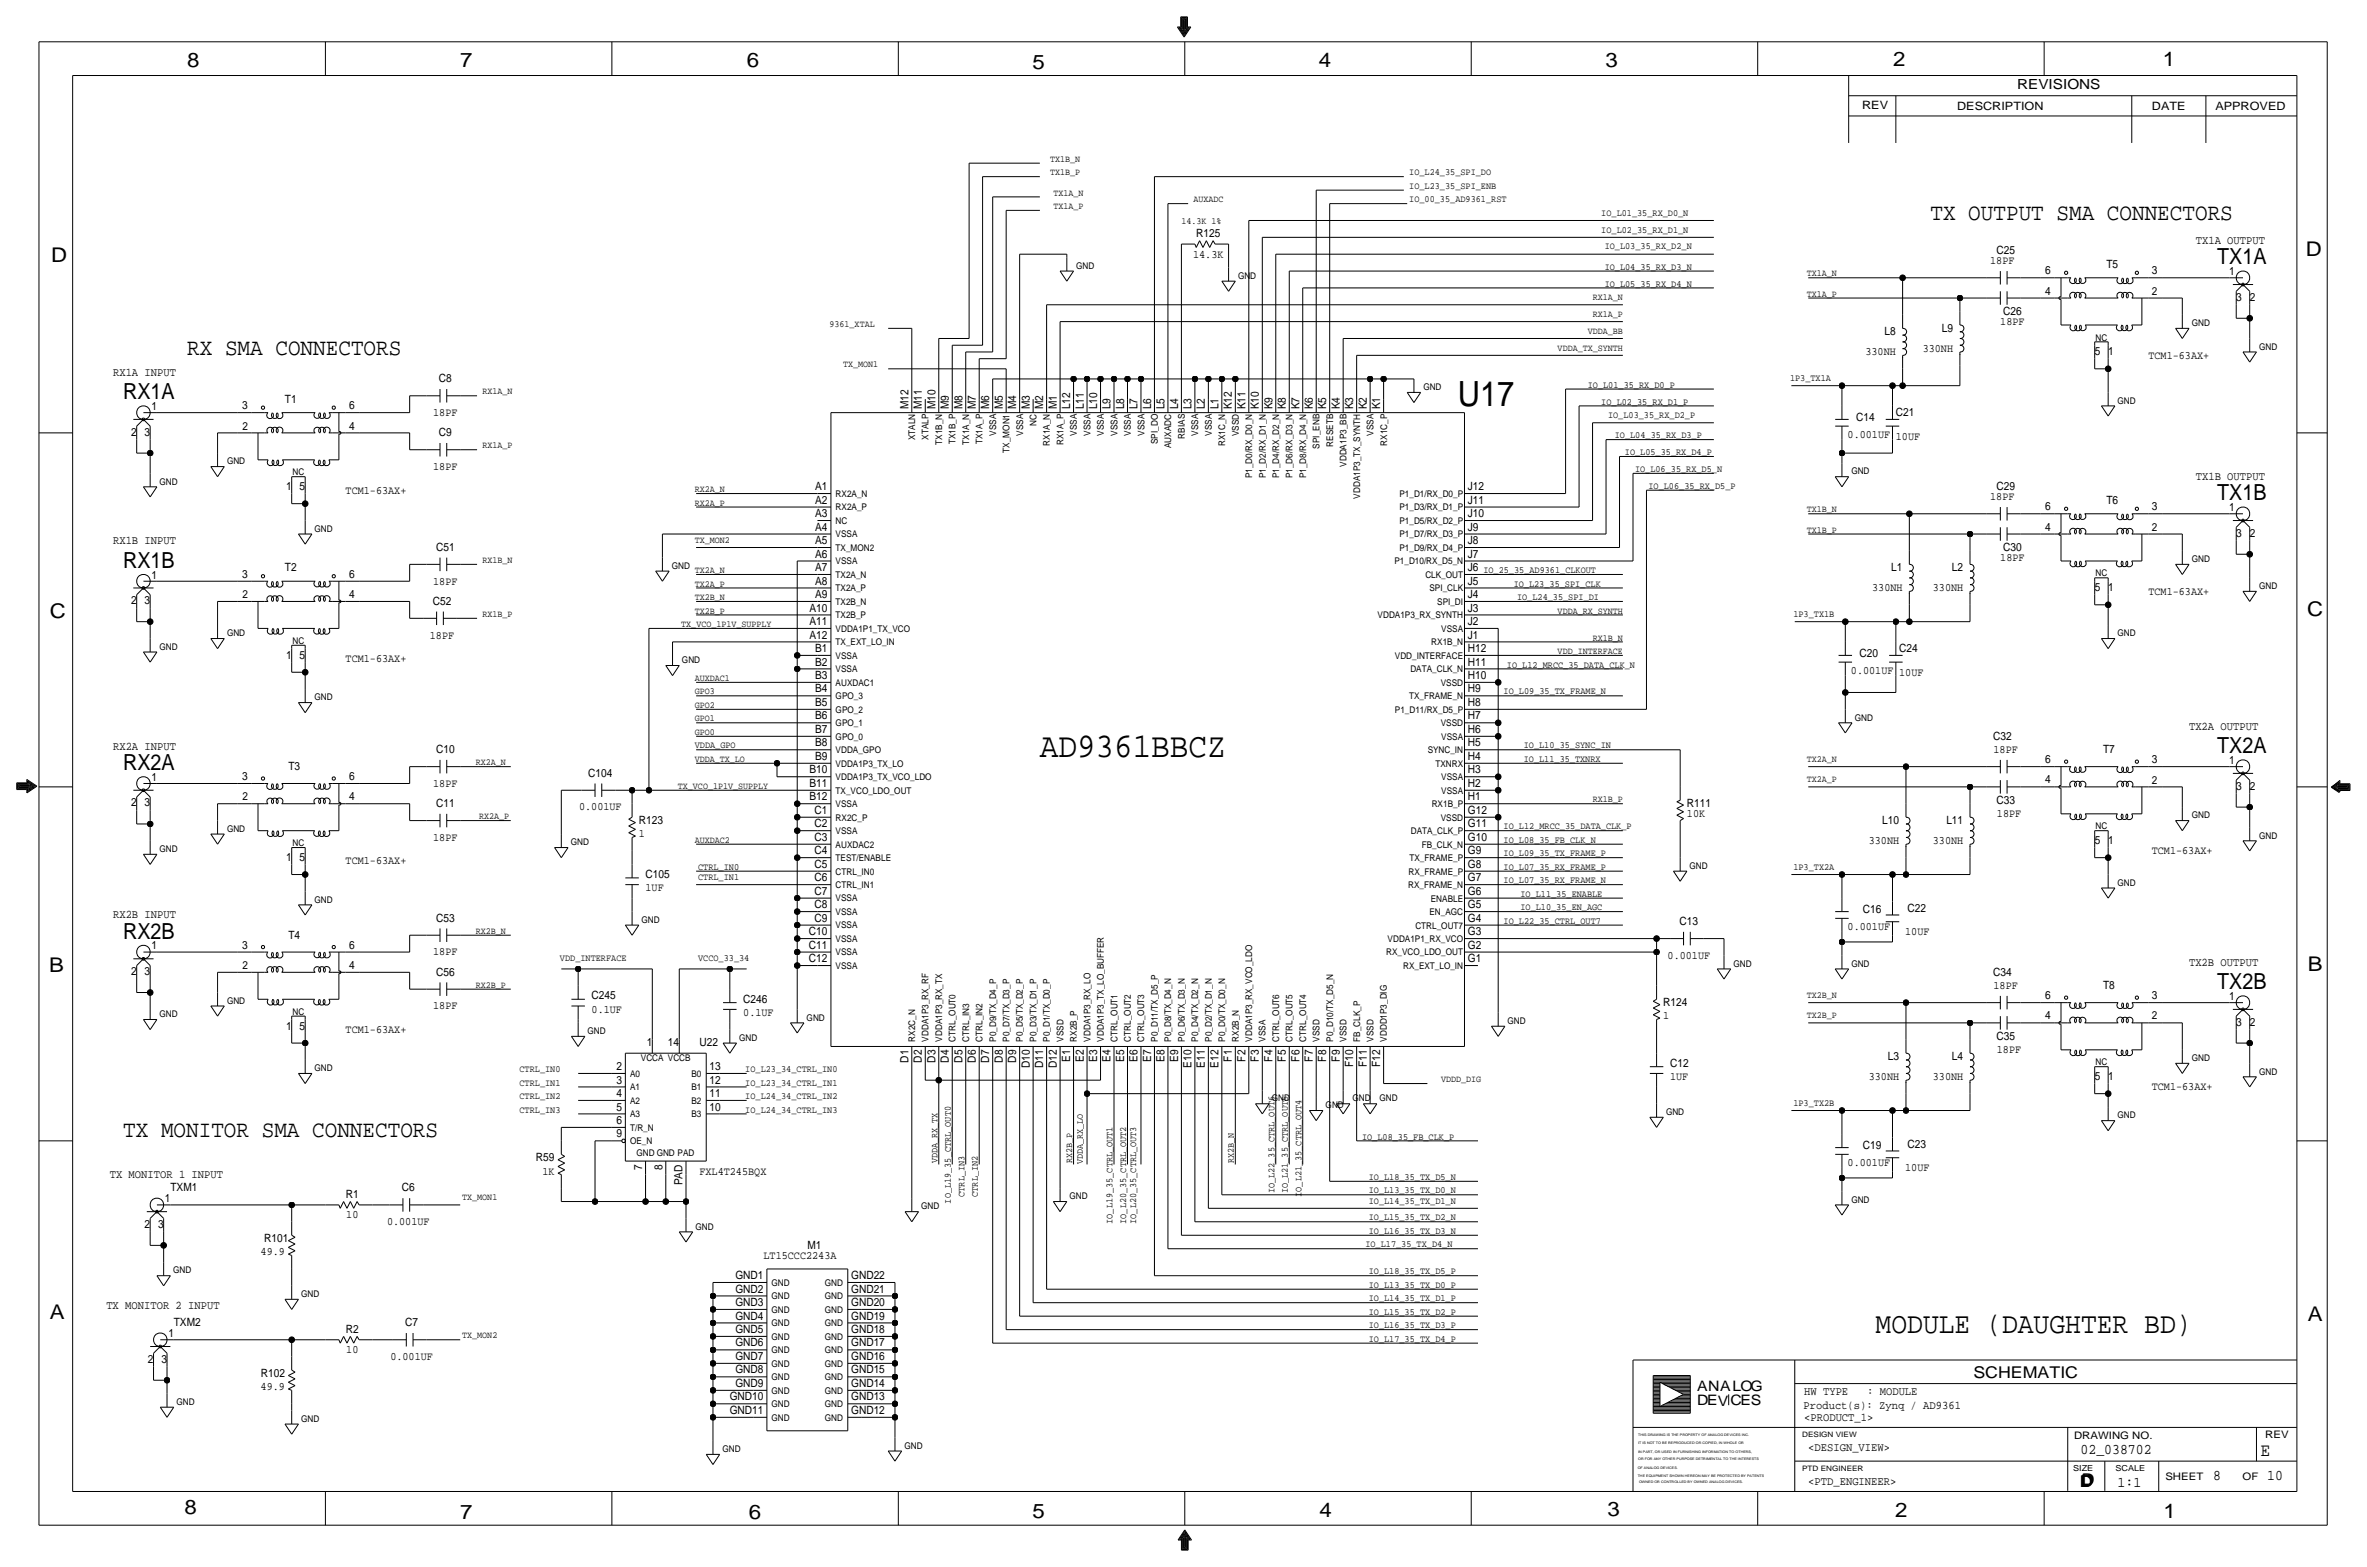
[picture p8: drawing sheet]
<svg xmlns="http://www.w3.org/2000/svg" width="892mm" height="590mm" viewBox="0 0 892 590" stroke-linecap="round" stroke-linejoin="round" font-family="sans-serif">
<defs><g id="words">
<g font-size="13.1">
<text x="549.4" y="152.9">U17</text>
<text x="391.9" y="285">AD9361BBCZ</text>
</g>
<text font-size="11.1" x="706.8" y="502.2">MODULE (DAUGHTER BD)</text>
<g font-size="8.9">
<text x="727.5" y="83.1">TX OUTPUT SMA CONNECTORS</text>
<text x="70.6" y="133.9">RX SMA CONNECTORS</text>
<text x="46.4" y="428.5">TX MONITOR SMA CONNECTORS</text>
</g>
<g font-size="8.3">
<text x="835.5" y="99.6">TX1A</text>
<text x="46.4" y="150.4">RX1A</text>
<text x="835.5" y="188.5">TX1B</text>
<text x="46.4" y="213.9">RX1B</text>
<text x="835.5" y="283.7">TX2A</text>
<text x="46.4" y="290.1">RX2A</text>
<text x="46.4" y="353.6">RX2B</text>
<text x="835.5" y="372.6">TX2B</text>
</g>
<g font-size="7.6">
<text x="70.6" y="25.4">8</text>
<text x="173.4" y="25.4">7</text>
<text x="281.4" y="25.1">6</text>
<text x="389.1" y="26.2">5</text>
<text x="497" y="25.4">4</text>
<text x="605" y="25.1">3</text>
<text x="713.4" y="24.9">2</text>
<text x="815" y="24.9">1</text>
<text x="19.3" y="98.8">D</text>
<text x="868.9" y="96.5">D</text>
<text x="18.8" y="232.7">C</text>
<text x="869.4" y="232.1">C</text>
<text x="869.6" y="365.8">B</text>
<text x="18.5" y="366">B</text>
<text x="18.8" y="496.8">A</text>
<text x="869.6" y="497.6">A</text>
<text x="69.6" y="570.5">8</text>
<text x="173.4" y="572.3">7</text>
<text x="282.2" y="572.3">6</text>
<text x="389.1" y="571.7">5</text>
<text x="497.3" y="571.5">4</text>
<text x="605.7" y="571.2">3</text>
<text x="714.2" y="571.5">2</text>
<text x="815.3" y="572">1</text>
</g>
<text font-size="7" x="851.9" y="548.4">E</text>
<g font-size="6.1">
<text x="743.7" y="518.9">SCHEMATIC</text>
<text x="783.8" y="560.3">D</text>
<text x="784.3" y="559.8">D</text>
</g>
<g font-size="5.6">
<text x="784" y="547.9">02_038702</text>
<text x="834.1" y="557.5">8</text>
<text x="854.4" y="557.5">10</text>
<text x="798" y="560.1">1:1</text>
</g>
<g font-size="5.4">
<text x="639.5" y="524.2">ANALOG</text>
<text x="639.5" y="529.3">DEV</text>
<text x="652.1" y="529.3">CES</text>
</g>
<text font-size="5.2" x="760.2" y="33.5">REVISIONS</text>
<g font-size="4.4">
<text x="827.5" y="91.9">TX1A OUTPUT</text>
<text x="42.6" y="141.5">RX1A INPUT</text>
<text x="827.5" y="180.9">TX1B OUTPUT</text>
<text x="42.6" y="205">RX1B INPUT</text>
<text x="824.9" y="274.8">TX2A OUTPUT</text>
<text x="42.6" y="282.5">RX2A INPUT</text>
<text x="42.6" y="345.9">RX2B INPUT</text>
<text x="824.9" y="363.7">TX2B OUTPUT</text>
<text x="41.4" y="443.7">TX MONITOR 1 INPUT</text>
<text x="40.1" y="493.3">TX MONITOR 2 INPUT</text>
<text x="679.9" y="525.5">HW TYPE</text>
<text x="703.6" y="525.5">: MODULE</text>
<text x="679.7" y="530.9">Product(s): Zynq / AD9361</text>
<text x="679.9" y="535.2">&lt;PRODUCT_1&gt;</text>
<text x="681.4" y="546.6">&lt;DESIGN_VIEW&gt;</text>
<text x="681.4" y="559.3">&lt;PTD_ENGINEER&gt;</text>
</g>
<g font-size="4.3">
<text x="701.8" y="41.1">REV</text>
<text x="737.6" y="41.4">DESCRIPTION</text>
<text x="811" y="41.4">DATE</text>
<text x="834.8" y="41.4">APPROVED</text>
<text x="450.8" y="89.4">R125</text>
<text x="752.3" y="95.8">C25</text>
<text x="449.6" y="97">14.3K</text>
<text x="750" y="99.6">18PF</text>
<text x="793.8" y="100.8">T5</text>
<text x="770.7" y="103.4">6</text>
<text x="811" y="103.4">3</text>
<text x="840.1" y="103.6">1</text>
<text x="770.7" y="111">4</text>
<text x="842.7" y="113.3">3</text>
<text x="847.8" y="113.3">2</text>
<text x="754.9" y="118.6">C26</text>
<text x="731.8" y="125">L9</text>
<text x="753.8" y="122.4">18PF</text>
<text x="710.2" y="126.2">L8</text>
<text x="703" y="133.9">330NH</text>
<text x="724.6" y="132.6">330NH</text>
<text x="789.4" y="133.9">5</text>
<text x="794.5" y="133.9">1</text>
<text x="809.6" y="135.1">TCM1-63AX+</text>
<text x="165.4" y="144">C8</text>
<text x="57.1" y="154.4">1</text>
<text x="91.3" y="154.2">3</text>
<text x="107.4" y="151.6">T1</text>
<text x="131.5" y="154.2">6</text>
<text x="342.3" y="154.2" transform="rotate(-90 342.3 154.2)">M12</text>
<text x="347.4" y="154.2" transform="rotate(-90 347.4 154.2)">M11</text>
<text x="352.5" y="154.2" transform="rotate(-90 352.5 154.2)">M10</text>
<text x="357.6" y="154.2" transform="rotate(-90 357.6 154.2)">M9</text>
<text x="362.7" y="154.2" transform="rotate(-90 362.7 154.2)">M8</text>
<text x="367.7" y="154.2" transform="rotate(-90 367.7 154.2)">M7</text>
<text x="372.8" y="154.2" transform="rotate(-90 372.8 154.2)">M6</text>
<text x="377.9" y="154.2" transform="rotate(-90 377.9 154.2)">M5</text>
<text x="383" y="154.2" transform="rotate(-90 383 154.2)">M4</text>
<text x="388.1" y="154.2" transform="rotate(-90 388.1 154.2)">M3</text>
<text x="393.1" y="154.2" transform="rotate(-90 393.1 154.2)">M2</text>
<text x="398.2" y="154.2" transform="rotate(-90 398.2 154.2)">M1</text>
<text x="403.3" y="154.2" transform="rotate(-90 403.3 154.2)">L12</text>
<text x="408.4" y="154.2" transform="rotate(-90 408.4 154.2)">L11</text>
<text x="413.5" y="154.2" transform="rotate(-90 413.5 154.2)">L10</text>
<text x="418.5" y="154.2" transform="rotate(-90 418.5 154.2)">L9</text>
<text x="423.6" y="154.2" transform="rotate(-90 423.6 154.2)">L8</text>
<text x="428.7" y="154.2" transform="rotate(-90 428.7 154.2)">L7</text>
<text x="433.8" y="154.2" transform="rotate(-90 433.8 154.2)">L6</text>
<text x="438.9" y="154.2" transform="rotate(-90 438.9 154.2)">L5</text>
<text x="443.9" y="154.2" transform="rotate(-90 443.9 154.2)">L4</text>
<text x="449" y="154.2" transform="rotate(-90 449 154.2)">L3</text>
<text x="454.1" y="154.2" transform="rotate(-90 454.1 154.2)">L2</text>
<text x="459.2" y="154.2" transform="rotate(-90 459.2 154.2)">L1</text>
<text x="464.3" y="154.2" transform="rotate(-90 464.3 154.2)">K12</text>
<text x="469.3" y="154.2" transform="rotate(-90 469.3 154.2)">K11</text>
<text x="474.4" y="154.2" transform="rotate(-90 474.4 154.2)">K10</text>
<text x="479.5" y="154.2" transform="rotate(-90 479.5 154.2)">K9</text>
<text x="484.6" y="154.2" transform="rotate(-90 484.6 154.2)">K8</text>
<text x="489.7" y="154.2" transform="rotate(-90 489.7 154.2)">K7</text>
<text x="494.7" y="154.2" transform="rotate(-90 494.7 154.2)">K6</text>
<text x="499.8" y="154.2" transform="rotate(-90 499.8 154.2)">K5</text>
<text x="504.9" y="154.2" transform="rotate(-90 504.9 154.2)">K4</text>
<text x="510" y="154.2" transform="rotate(-90 510 154.2)">K3</text>
<text x="515.1" y="154.2" transform="rotate(-90 515.1 154.2)">K2</text>
<text x="520.1" y="154.2" transform="rotate(-90 520.1 154.2)">K1</text>
<text x="131.5" y="161.8">4</text>
<text x="163.3" y="156.7">18PF</text>
<text x="699.5" y="158.5">C14</text>
<text x="714.4" y="156.7">C21</text>
<text x="49.4" y="164.1">2</text>
<text x="54.5" y="164.1">3</text>
<text x="165.4" y="164.3">C9</text>
<text x="696.3" y="164.8">0.001UF</text>
<text x="714.5" y="165.6">10UF</text>
<text x="163.3" y="177">18PF</text>
<text x="107.8" y="184.7">1</text>
<text x="112.9" y="184.7">5</text>
<text x="130.3" y="185.9">TCM1-63AX+</text>
<text x="307.2" y="184.7">A1</text>
<text x="553.2" y="184.7">J12</text>
<text x="752.3" y="184.7">C29</text>
<text x="307.2" y="189.7">A2</text>
<text x="553.2" y="189.7">J11</text>
<text x="750" y="188.5">18PF</text>
<text x="793.8" y="189.7">T6</text>
<text x="307.2" y="194.8">A3</text>
<text x="553.2" y="194.8">J10</text>
<text x="770.7" y="192.3">6</text>
<text x="811" y="192.3">3</text>
<text x="840.1" y="192.5">1</text>
<text x="307.2" y="199.9">A4</text>
<text x="553.2" y="199.9">J9</text>
<text x="770.7" y="199.9">4</text>
<text x="842.7" y="202.2">3</text>
<text x="847.8" y="202.2">2</text>
<text x="164.3" y="207.5">C51</text>
<text x="307.2" y="205">A5</text>
<text x="553.2" y="205">J8</text>
<text x="754.9" y="207.5">C30</text>
<text x="107.4" y="215.1">T2</text>
<text x="307.2" y="210.1">A6</text>
<text x="307.2" y="215.1">A7</text>
<text x="553.2" y="215.1">J6</text>
<text x="553.2" y="210.1">J7</text>
<text x="712.7" y="215.1">L1</text>
<text x="735.6" y="215.1">L2</text>
<text x="753.8" y="211.3">18PF</text>
<text x="57.1" y="217.9">1</text>
<text x="91.3" y="217.7">3</text>
<text x="131.5" y="217.7">6</text>
<text x="163.3" y="220.2">18PF</text>
<text x="307.2" y="220.2">A8</text>
<text x="553.2" y="220.2">J5</text>
<text x="49.4" y="227.6">2</text>
<text x="54.5" y="227.6">3</text>
<text x="131.5" y="225.3">4</text>
<text x="163.1" y="227.8">C52</text>
<text x="307.2" y="225.3">A9</text>
<text x="553.2" y="225.3">J4</text>
<text x="705.5" y="222.8">330NH</text>
<text x="728.4" y="222.8">330NH</text>
<text x="789.4" y="222.8">5</text>
<text x="794.5" y="222.8">1</text>
<text x="809.6" y="224">TCM1-63AX+</text>
<text x="305.1" y="230.4">A10</text>
<text x="553.2" y="230.4">J3</text>
<text x="305.1" y="235.5">A11</text>
<text x="553.2" y="235.5">J2</text>
<text x="162" y="240.5">18PF</text>
<text x="305.1" y="240.5">A12</text>
<text x="307.2" y="245.6">B1</text>
<text x="553.2" y="245.6">H12</text>
<text x="553.2" y="240.5">J1</text>
<text x="715.7" y="245.6">C24</text>
<text x="107.8" y="248.2">1</text>
<text x="112.9" y="248.2">5</text>
<text x="130.3" y="249.4">TCM1-63AX+</text>
<text x="307.2" y="250.7">B2</text>
<text x="553.2" y="250.7">H11</text>
<text x="700.8" y="247.4">C20</text>
<text x="307.2" y="255.8">B3</text>
<text x="553.2" y="255.8">H10</text>
<text x="697.5" y="253.7">0.001UF</text>
<text x="715.7" y="254.5">10UF</text>
<text x="307.2" y="260.9">B4</text>
<text x="553.2" y="260.9">H9</text>
<text x="307.2" y="265.9">B5</text>
<text x="553.2" y="265.9">H8</text>
<text x="307.2" y="271">B6</text>
<text x="553.2" y="271">H7</text>
<text x="307.2" y="281.2">B8</text>
<text x="307.2" y="276.1">B7</text>
<text x="553.2" y="281.2">H5</text>
<text x="553.2" y="276.1">H6</text>
<text x="751.1" y="278.6">C32</text>
<text x="164.3" y="283.7">C10</text>
<text x="307.2" y="286.3">B9</text>
<text x="553.2" y="286.3">H4</text>
<text x="751.3" y="283.7">18PF</text>
<text x="770.7" y="287.5">6</text>
<text x="792.5" y="283.7">T7</text>
<text x="811" y="287.5">3</text>
<text x="840.1" y="287.8">1</text>
<text x="91.3" y="293.9">3</text>
<text x="108.7" y="290.1">T3</text>
<text x="131.5" y="293.9">6</text>
<text x="221.7" y="292.6">C104</text>
<text x="305.1" y="291.3">B10</text>
<text x="553.2" y="291.3">H3</text>
<text x="57.1" y="294.1">1</text>
<text x="163.3" y="296.4">18PF</text>
<text x="305.1" y="296.4">B11</text>
<text x="553.2" y="296.4">H2</text>
<text x="770.7" y="295.1">4</text>
<text x="842.7" y="297.4">3</text>
<text x="847.8" y="297.4">2</text>
<text x="49.4" y="303.8">2</text>
<text x="54.5" y="303.8">3</text>
<text x="131.5" y="301.5">4</text>
<text x="164.3" y="304">C11</text>
<text x="218.2" y="305.3">0.001UF</text>
<text x="305.1" y="301.5">B12</text>
<text x="553.2" y="301.5">H1</text>
<text x="635.7" y="304">R111</text>
<text x="752.3" y="302.8">C33</text>
<text x="240.7" y="310.4">R123</text>
<text x="307" y="311.7">C2</text>
<text x="307" y="306.6">C1</text>
<text x="553.2" y="306.6">G12</text>
<text x="553.2" y="311.7">G11</text>
<text x="635.7" y="307.8">10K</text>
<text x="709.3" y="310.4">L10</text>
<text x="733.5" y="310.4">L11</text>
<text x="752.5" y="307.8">18PF</text>
<text x="163.3" y="316.7">18PF</text>
<text x="240.7" y="315.5">1</text>
<text x="307" y="316.7">C3</text>
<text x="553.2" y="316.7">G10</text>
<text x="307" y="321.8">C4</text>
<text x="553.2" y="321.8">G9</text>
<text x="704.3" y="318">330NH</text>
<text x="728.4" y="318">330NH</text>
<text x="789.4" y="318">5</text>
<text x="794.5" y="318">1</text>
<text x="810.9" y="321.8">TCM1-63AX+</text>
<text x="107.8" y="324.4">1</text>
<text x="112.9" y="324.4">5</text>
<text x="130.3" y="325.6">TCM1-63AX+</text>
<text x="307" y="326.9">C5</text>
<text x="553.2" y="326.9">G8</text>
<text x="243.3" y="330.7">C105</text>
<text x="243.3" y="335.8">1UF</text>
<text x="307" y="332">C6</text>
<text x="553.2" y="332">G7</text>
<text x="307" y="337.1">C7</text>
<text x="553.2" y="337.1">G6</text>
<text x="164.3" y="347.2">C53</text>
<text x="307" y="347.2">C9</text>
<text x="307" y="342.1">C8</text>
<text x="553.2" y="342.1">G5</text>
<text x="553.2" y="347.2">G4</text>
<text x="702.1" y="343.9">C16</text>
<text x="718.9" y="343.4">C22</text>
<text x="108.7" y="353.6">T4</text>
<text x="304.9" y="352.3">C10</text>
<text x="553.2" y="352.3">G3</text>
<text x="633" y="348.5">C13</text>
<text x="696.3" y="350.3">0.001UF</text>
<text x="718" y="352.3">10UF</text>
<text x="57.1" y="357.6">1</text>
<text x="91.3" y="357.4">3</text>
<text x="131.5" y="357.4">6</text>
<text x="163.3" y="359.9">18PF</text>
<text x="304.9" y="357.4">C11</text>
<text x="553.2" y="357.4">G2</text>
<text x="131.5" y="365">4</text>
<text x="304.9" y="362.5">C12</text>
<text x="553.2" y="362.5">G1</text>
<text x="628.4" y="361.2">0.001UF</text>
<text x="49.4" y="367.3">2</text>
<text x="54.5" y="367.3">3</text>
<text x="164.3" y="367.5">C56</text>
<text x="751.1" y="367.5">C34</text>
<text x="223" y="376.4">C245</text>
<text x="280.1" y="377.7">C246</text>
<text x="751.3" y="372.6">18PF</text>
<text x="770.7" y="376.4">6</text>
<text x="792.5" y="372.6">T8</text>
<text x="811" y="376.4">3</text>
<text x="840.1" y="376.7">1</text>
<text x="163.3" y="380.2">18PF</text>
<text x="223" y="381.5">0.1UF</text>
<text x="280.1" y="382.8">0.1UF</text>
<text x="626.8" y="379">R124</text>
<text x="107.8" y="387.9">1</text>
<text x="112.9" y="387.9">5</text>
<text x="130.3" y="389.1">TCM1-63AX+</text>
<text x="626.8" y="384">1</text>
<text x="770.7" y="384">4</text>
<text x="842.7" y="386.4">3</text>
<text x="847.8" y="386.4">2</text>
<text x="243.7" y="394.2">1</text>
<text x="251.7" y="394.2">14</text>
<text x="263.6" y="394.2">U22</text>
<text x="752.3" y="391.7">C35</text>
<text x="342.3" y="400.4" transform="rotate(-90 342.3 400.4)">D1</text>
<text x="347.4" y="400.4" transform="rotate(-90 347.4 400.4)">D2</text>
<text x="352.5" y="400.4" transform="rotate(-90 352.5 400.4)">D3</text>
<text x="357.6" y="400.4" transform="rotate(-90 357.6 400.4)">D4</text>
<text x="362.7" y="400.4" transform="rotate(-90 362.7 400.4)">D5</text>
<text x="367.7" y="400.4" transform="rotate(-90 367.7 400.4)">D6</text>
<text x="372.8" y="400.4" transform="rotate(-90 372.8 400.4)">D7</text>
<text x="377.9" y="400.4" transform="rotate(-90 377.9 400.4)">D8</text>
<text x="383" y="400.4" transform="rotate(-90 383 400.4)">D9</text>
<text x="403.3" y="400.2" transform="rotate(-90 403.3 400.2)">E1</text>
<text x="408.4" y="400.2" transform="rotate(-90 408.4 400.2)">E2</text>
<text x="413.5" y="400.1" transform="rotate(-90 413.5 400.1)">E3</text>
<text x="418.5" y="400.2" transform="rotate(-90 418.5 400.2)">E4</text>
<text x="423.6" y="400.2" transform="rotate(-90 423.6 400.2)">E5</text>
<text x="428.7" y="400.2" transform="rotate(-90 428.7 400.2)">E6</text>
<text x="433.8" y="400.1" transform="rotate(-90 433.8 400.1)">E7</text>
<text x="438.9" y="400.1" transform="rotate(-90 438.9 400.1)">E8</text>
<text x="443.9" y="400.1" transform="rotate(-90 443.9 400.1)">E9</text>
<text x="464.3" y="399.9" transform="rotate(-90 464.3 399.9)">F1</text>
<text x="469.3" y="399.9" transform="rotate(-90 469.3 399.9)">F2</text>
<text x="474.4" y="399.9" transform="rotate(-90 474.4 399.9)">F3</text>
<text x="479.5" y="399.9" transform="rotate(-90 479.5 399.9)">F4</text>
<text x="484.6" y="399.9" transform="rotate(-90 484.6 399.9)">F5</text>
<text x="489.7" y="399.9" transform="rotate(-90 489.7 399.9)">F6</text>
<text x="494.7" y="399.9" transform="rotate(-90 494.7 399.9)">F7</text>
<text x="499.8" y="399.9" transform="rotate(-90 499.8 399.9)">F8</text>
<text x="504.9" y="399.9" transform="rotate(-90 504.9 399.9)">F9</text>
<text x="629.4" y="401.8">C12</text>
<text x="711.5" y="399.3">L3</text>
<text x="735.6" y="399.3">L4</text>
<text x="752.5" y="396.7">18PF</text>
<text x="232.3" y="403.1">2</text>
<text x="267.4" y="403.1">13</text>
<text x="388.1" y="402.5" transform="rotate(-90 388.1 402.5)">D10</text>
<text x="393.1" y="402.5" transform="rotate(-90 393.1 402.5)">D11</text>
<text x="398.2" y="402.5" transform="rotate(-90 398.2 402.5)">D12</text>
<text x="449" y="402.3" transform="rotate(-90 449 402.3)">E10</text>
<text x="454.1" y="402.3" transform="rotate(-90 454.1 402.3)">E11</text>
<text x="459.2" y="402.3" transform="rotate(-90 459.2 402.3)">E12</text>
<text x="510" y="402.1" transform="rotate(-90 510 402.1)">F10</text>
<text x="515.1" y="402.1" transform="rotate(-90 515.1 402.1)">F11</text>
<text x="520.1" y="402.1" transform="rotate(-90 520.1 402.1)">F12</text>
<text x="629.4" y="406.9">1UF</text>
<text x="704.3" y="406.9">330NH</text>
<text x="728.4" y="406.9">330NH</text>
<text x="789.4" y="406.9">5</text>
<text x="794.5" y="406.9">1</text>
<text x="232.3" y="413.3">4</text>
<text x="232.3" y="408.2">3</text>
<text x="267.4" y="413.3">11</text>
<text x="267.4" y="408.2">12</text>
<text x="810.9" y="410.7">TCM1-63AX+</text>
<text x="232.3" y="418.3">5</text>
<text x="267.4" y="418.3">10</text>
<text x="232.3" y="423.4">6</text>
<text x="232.3" y="428.5">9</text>
<text x="202" y="437.4">R59</text>
<text x="702.1" y="432.8">C19</text>
<text x="718.9" y="432.3">C23</text>
<text x="204.4" y="442.5">1K</text>
<text x="242" y="440.8" transform="rotate(-90 242 440.8)">7</text>
<text x="249.6" y="440.8" transform="rotate(-90 249.6 440.8)">8</text>
<text x="263.6" y="442.5">FXL4T245BQX</text>
<text x="696.3" y="439.2">0.001UF</text>
<text x="718" y="441.2">10UF</text>
<text x="64.2" y="448.8">TXM1</text>
<text x="151.4" y="448.8">C6</text>
<text x="257.3" y="446.5" transform="rotate(-90 257.3 446.5)">PAD</text>
<text x="62.2" y="452.9">1</text>
<text x="130.3" y="451.4">R1</text>
<text x="130.5" y="459">10</text>
<text x="145.8" y="461.5">0.001UF</text>
<text x="54.5" y="462.6">2</text>
<text x="59.5" y="462.6">3</text>
<text x="99.5" y="467.9">R101</text>
<text x="98.2" y="472.9">49.9</text>
<text x="304.2" y="470.4">M1</text>
<text x="287.7" y="474.2">LT15CCC2243A</text>
<text x="277.1" y="481.8">GND1</text>
<text x="320.8" y="481.8">GND22</text>
<text x="277.1" y="492">GND3</text>
<text x="277.1" y="486.9">GND2</text>
<text x="320.8" y="486.9">GND21</text>
<text x="320.8" y="492">GND20</text>
<text x="277.1" y="497.1">GND4</text>
<text x="320.8" y="497.1">GND19</text>
<text x="63.4" y="503.7">1</text>
<text x="65.5" y="499.6">TXM2</text>
<text x="130.3" y="502.2">R2</text>
<text x="152.7" y="499.6">C7</text>
<text x="277.1" y="502.2">GND5</text>
<text x="320.8" y="502.2">GND18</text>
<text x="130.5" y="509.8">10</text>
<text x="277.1" y="507.2">GND6</text>
<text x="320.8" y="507.2">GND17</text>
<text x="55.7" y="513.3">2</text>
<text x="60.8" y="513.3">3</text>
<text x="147.1" y="512.3">0.001UF</text>
<text x="277.1" y="512.3">GND7</text>
<text x="320.8" y="512.3">GND16</text>
<text x="98.3" y="518.7">R102</text>
<text x="277.1" y="517.4">GND8</text>
<text x="320.8" y="517.4">GND15</text>
<text x="98.2" y="523.7">49.9</text>
<text x="275" y="527.5">GND10</text>
<text x="277.1" y="522.5">GND9</text>
<text x="320.8" y="522.5">GND14</text>
<text x="320.8" y="527.5">GND13</text>
<text x="275" y="532.6">GND11</text>
<text x="320.8" y="532.6">GND12</text>
</g>
<g font-size="4.2">
<text x="811" y="111">2</text>
<text x="91.3" y="161.8">2</text>
<text x="811" y="199.9">2</text>
<text x="91.3" y="225.3">2</text>
<text x="811" y="295.1">2</text>
<text x="91.3" y="301.5">2</text>
<text x="91.3" y="365">2</text>
<text x="811" y="384">2</text>
</g>
<g font-size="3.9">
<text x="781.6" y="542.1">DRAWING NO.</text>
<text x="853.6" y="541.8">REV</text>
<text x="816" y="557.4">SHEET</text>
<text x="845.1" y="557.5">OF</text>
</g>
<g font-size="3.6">
<text x="531.1" y="66">IO_L24_35_SPI_DO</text>
<text x="531.1" y="71.1">IO_L23_35_SPI_ENB</text>
<text x="531.1" y="76.2">IO_00_35_AD9361_RST</text>
<text x="603.5" y="81.3">IO_L01_35_RX_D0_N</text>
<text x="603.5" y="87.6">IO_L02_35_RX_D1_N</text>
<text x="604.7" y="94">IO_L03_35_RX_D2_N</text>
<text x="604.7" y="101.6">IO_L04_35_RX_D3_N</text>
<text x="604.7" y="108">IO_L05_35_RX_D4_N</text>
<text x="674.6" y="143.5">1P3_TX1A</text>
<text x="598.4" y="146">IO_L01_35_RX_D0_P</text>
<text x="603.5" y="152.4">IO_L02_35_RX_D1_P</text>
<text x="606" y="157.5">IO_L03_35_RX_D2_P</text>
<text x="608.5" y="165.1">IO_L04_35_RX_D3_P</text>
<text x="612.3" y="171.4">IO_L05_35_RX_D4_P</text>
<text x="616.2" y="177.8">IO_L06_35_RX_D5_N</text>
<text x="621.2" y="184.1">IO_L06_35_RX_D5_P</text>
<text x="559" y="215.9">IO_25_35_AD9361_CLKOUT</text>
<text x="570.4" y="221">IO_L23_35_SPI_CLK</text>
<text x="571.7" y="226.1">IO_L24_35_SPI_DI</text>
<text x="675.8" y="232.4">1P3_TX1B</text>
<text x="567.9" y="251.5">IO_L12_MRCC_35_DATA_CLK_N</text>
<text x="566.6" y="261.6">IO_L09_35_TX_FRAME_N</text>
<text x="261.8" y="281.9">VDDA_GPO</text>
<text x="574.2" y="281.9">IO_L10_35_SYNC_IN</text>
<text x="574.2" y="287">IO_L11_35_TXNRX</text>
<text x="566.6" y="317.5">IO_L08_35_FB_CLK_N</text>
<text x="566.6" y="312.4">IO_L12_MRCC_35_DATA_CLK_P</text>
<text x="566.6" y="322.6">IO_L09_35_TX_FRAME_P</text>
<text x="263.1" y="327.7">CTRL_IN0</text>
<text x="566.6" y="327.7">IO_L07_35_RX_FRAME_P</text>
<text x="675.8" y="327.7">1P3_TX2A</text>
<text x="263.1" y="331.5">CTRL_IN1</text>
<text x="566.6" y="332.7">IO_L07_35_RX_FRAME_N</text>
<text x="573" y="337.8">IO_L11_35_ENABLE</text>
<text x="566.6" y="348">IO_L22_35_CTRL_OUT7</text>
<text x="573" y="342.9">IO_L10_35_EN_AGC</text>
<text x="211" y="361.9">VDD_INTERFACE</text>
<text x="263.1" y="361.9">VCCO_33_34</text>
<text x="195.8" y="403.9">CTRL_IN0</text>
<text x="280.9" y="403.9">IO_L23_34_CTRL_IN0</text>
<text x="195.8" y="408.9">CTRL_IN1</text>
<text x="280.9" y="408.9">IO_L23_34_CTRL_IN1</text>
<text x="195.8" y="419.1">CTRL_IN3</text>
<text x="195.8" y="414">CTRL_IN2</text>
<text x="280.9" y="419.1">IO_L24_34_CTRL_IN3</text>
<text x="280.9" y="414">IO_L24_34_CTRL_IN2</text>
<text x="675.8" y="416.6">1P3_TX2B</text>
<text x="513.3" y="429.3">IO_L08_35_FB_CLK_P</text>
<text x="480.3" y="449.6" transform="rotate(-90 480.3 449.6)">IO_L22_35_CTRL_OUT6</text>
<text x="485.3" y="449.6" transform="rotate(-90 485.3 449.6)">IO_L21_35_CTRL_OUT5</text>
<text x="515.8" y="444.5">IO_L18_35_TX_D5_N</text>
<text x="515.8" y="449.6">IO_L13_35_TX_D0_N</text>
<text x="358.3" y="453.4" transform="rotate(-90 358.3 453.4)">IO_L19_35_CTRL_OUT0</text>
<text x="363.4" y="450.9" transform="rotate(-90 363.4 450.9)">CTRL_IN3</text>
<text x="368.5" y="450.9" transform="rotate(-90 368.5 450.9)">CTRL_IN2</text>
<text x="490.4" y="450.9" transform="rotate(-90 490.4 450.9)">IO_L21_35_CTRL_OUT4</text>
<text x="515.8" y="453.4">IO_L14_35_TX_D1_N</text>
<text x="419.3" y="461" transform="rotate(-90 419.3 461)">IO_L19_35_CTRL_OUT1</text>
<text x="424.4" y="461" transform="rotate(-90 424.4 461)">IO_L20_35_CTRL_OUT2</text>
<text x="428.2" y="461" transform="rotate(-90 428.2 461)">IO_L20_35_CTRL_OUT3</text>
<text x="515.8" y="459.7">IO_L15_35_TX_D2_N</text>
<text x="515.8" y="464.8">IO_L16_35_TX_D3_N</text>
<text x="514.6" y="469.9">IO_L17_35_TX_D4_N</text>
<text x="515.8" y="480.1">IO_L18_35_TX_D5_P</text>
<text x="515.8" y="485.1">IO_L13_35_TX_D0_P</text>
<text x="515.8" y="490.2">IO_L14_35_TX_D1_P</text>
<text x="515.8" y="495.3">IO_L15_35_TX_D2_P</text>
<text x="515.8" y="500.4">IO_L16_35_TX_D3_P</text>
<text x="515.8" y="505.5">IO_L17_35_TX_D4_P</text>
</g>
<g font-size="3.5">
<text x="395.8" y="61">TX1B_N</text>
<text x="395.8" y="66">TX1B_P</text>
<text x="397" y="73.7">TX1A_N</text>
<text x="449.8" y="76.2">AUXADC</text>
<text x="397" y="78.7">TX1A_P</text>
<text x="445.2" y="84.3">14.3K 1%</text>
<text x="405.6" y="101.2">GND</text>
<text x="466.5" y="105.1">GND</text>
<text x="680.9" y="104.1">TX1A_N</text>
<text x="600.2" y="113">RX1A_N</text>
<text x="680.9" y="111.8">TX1A_P</text>
<text x="600.2" y="119.4">RX1A_P</text>
<text x="312.6" y="123.2">9361_XTAL</text>
<text x="598.3" y="125.7">VDDA_BB</text>
<text x="826" y="122.8">GND</text>
<text x="789.7" y="128.3">NC</text>
<text x="851.4" y="131.7">GND</text>
<text x="587" y="132.1">VDDA_TX_SYNTH</text>
<text x="317.7" y="138.4">TX_MON1</text>
<text x="181.8" y="148.6">RX1A_N</text>
<text x="536.4" y="147">GND</text>
<text x="798" y="152">GND</text>
<text x="390.6" y="160.4" transform="rotate(-90 390.6 160.4)">NC</text>
<text x="344.9" y="165.9" transform="rotate(-90 344.9 165.9)">XTALN</text>
<text x="350" y="165.7" transform="rotate(-90 350 165.7)">XTALP</text>
<text x="355" y="167.6" transform="rotate(-90 355 167.6)">TX1B_N</text>
<text x="360.1" y="167.4" transform="rotate(-90 360.1 167.4)">TX1B_P</text>
<text x="365.2" y="167.6" transform="rotate(-90 365.2 167.6)">TX1A_N</text>
<text x="370.3" y="167.4" transform="rotate(-90 370.3 167.4)">TX1A_P</text>
<text x="375.4" y="164.2" transform="rotate(-90 375.4 164.2)">VSSA</text>
<text x="385.5" y="164.2" transform="rotate(-90 385.5 164.2)">VSSA</text>
<text x="395.7" y="168" transform="rotate(-90 395.7 168)">RX1A_N</text>
<text x="400.8" y="167.8" transform="rotate(-90 400.8 167.8)">RX1A_P</text>
<text x="405.8" y="164.2" transform="rotate(-90 405.8 164.2)">VSSA</text>
<text x="410.9" y="164.2" transform="rotate(-90 410.9 164.2)">VSSA</text>
<text x="416" y="164.2" transform="rotate(-90 416 164.2)">VSSA</text>
<text x="421.1" y="164.2" transform="rotate(-90 421.1 164.2)">VSSA</text>
<text x="426.2" y="164.2" transform="rotate(-90 426.2 164.2)">VSSA</text>
<text x="431.2" y="164.2" transform="rotate(-90 431.2 164.2)">VSSA</text>
<text x="436.3" y="167.3" transform="rotate(-90 436.3 167.3)">SPI_DO</text>
<text x="446.5" y="165.2" transform="rotate(-90 446.5 165.2)">RBIAS</text>
<text x="451.6" y="164.2" transform="rotate(-90 451.6 164.2)">VSSA</text>
<text x="456.7" y="164.2" transform="rotate(-90 456.7 164.2)">VSSA</text>
<text x="466.8" y="164.4" transform="rotate(-90 466.8 164.4)">VSSD</text>
<text x="517.6" y="164.2" transform="rotate(-90 517.6 164.2)">VSSA</text>
<text x="522.7" y="168" transform="rotate(-90 522.7 168)">RX1C_P</text>
<text x="181.8" y="168.9">RX1A_P</text>
<text x="380.4" y="170.5" transform="rotate(-90 380.4 170.5)">TX_MON1</text>
<text x="441.4" y="168.8" transform="rotate(-90 441.4 168.8)">AUXADC</text>
<text x="461.7" y="168.1" transform="rotate(-90 461.7 168.1)">RX1C_N</text>
<text x="497.3" y="169" transform="rotate(-90 497.3 169)">SPI_ENB</text>
<text x="502.4" y="168.3" transform="rotate(-90 502.4 168.3)">RESETB</text>
<text x="85.5" y="174.9">GND</text>
<text x="110.2" y="179.1">NC</text>
<text x="507.5" y="175.8" transform="rotate(-90 507.5 175.8)">VDDA1P3_BB</text>
<text x="697.7" y="178.7">GND</text>
<text x="60.1" y="182.5">GND</text>
<text x="261.8" y="185.4">RX2A_N</text>
<text x="471.9" y="180.1" transform="rotate(-90 471.9 180.1)">P1_D0/RX_D0_N</text>
<text x="477" y="180.1" transform="rotate(-90 477 180.1)">P1_D2/RX_D1_N</text>
<text x="482.1" y="180.1" transform="rotate(-90 482.1 180.1)">P1_D4/RX_D2_N</text>
<text x="487.1" y="180.1" transform="rotate(-90 487.1 180.1)">P1_D6/RX_D3_N</text>
<text x="492.2" y="180.1" transform="rotate(-90 492.2 180.1)">P1_D8/RX_D4_N</text>
<text x="261.8" y="190.5">RX2A_P</text>
<text x="314.9" y="187.2">RX2A_N</text>
<text x="512.5" y="187.8" transform="rotate(-90 512.5 187.8)">VDDA1P3_TX_SYNTH</text>
<text x="527.4" y="187.2">P1_D1/RX_D0_P</text>
<text x="314.9" y="197.3">NC</text>
<text x="314.9" y="192.3">RX2A_P</text>
<text x="527.4" y="192.3">P1_D3/RX_D1_P</text>
<text x="527.4" y="197.4">P1_D5/RX_D2_P</text>
<text x="680.9" y="193">TX1B_N</text>
<text x="118.6" y="200.3">GND</text>
<text x="314.9" y="202.4">VSSA</text>
<text x="527.4" y="202.4">P1_D7/RX_D3_P</text>
<text x="680.9" y="200.7">TX1B_P</text>
<text x="261.8" y="204.5">TX_MON2</text>
<text x="314.9" y="207.5">TX_MON2</text>
<text x="527.4" y="207.5">P1_D9/RX_D4_P</text>
<text x="181.8" y="212.1">RX1B_N</text>
<text x="253.2" y="214.3">GND</text>
<text x="261.8" y="215.9">TX2A_N</text>
<text x="314.9" y="212.6">VSSA</text>
<text x="525.5" y="212.6">P1_D10/RX_D5_N</text>
<text x="826" y="211.7">GND</text>
<text x="261.8" y="221">TX2A_P</text>
<text x="314.9" y="217.7">TX2A_N</text>
<text x="537.2" y="217.7">CLK_OUT</text>
<text x="789.7" y="217.2">NC</text>
<text x="851.4" y="221.9">GND</text>
<text x="261.8" y="226.1">TX2B_N</text>
<text x="314.9" y="227.8">TX2B_N</text>
<text x="314.9" y="222.7">TX2A_P</text>
<text x="538.7" y="222.8">SPI_CLK</text>
<text x="541.6" y="227.8">SPI_DI</text>
<text x="181.8" y="232.4">RX1B_P</text>
<text x="261.8" y="231.1">TX2B_P</text>
<text x="314.9" y="232.9">TX2B_P</text>
<text x="519.2" y="232.9">VDDA1P3_RX_SYNTH</text>
<text x="587" y="231.1">VDDA_RX_SYNTH</text>
<text x="85.5" y="239.7">GND</text>
<text x="256.7" y="236.2">TX_VCO_1P1V_SUPPLY</text>
<text x="314.9" y="238">VDDA1P1_TX_VCO</text>
<text x="543.2" y="238">VSSA</text>
<text x="798" y="239.7">GND</text>
<text x="60.1" y="244.8">GND</text>
<text x="110.2" y="242.6">NC</text>
<text x="314.9" y="243.1">TX_EXT_LO_IN</text>
<text x="539.4" y="243.1">RX1B_N</text>
<text x="600.2" y="241.3">RX1B_N</text>
<text x="257" y="249.8">GND</text>
<text x="314.9" y="248.1">VSSA</text>
<text x="525.7" y="248.2">VDD_INTERFACE</text>
<text x="587" y="246.4">VDD_INTERFACE</text>
<text x="261.8" y="256.5">AUXDAC1</text>
<text x="314.9" y="253.2">VSSA</text>
<text x="531.5" y="253.2">DATA_CLK_N</text>
<text x="118.6" y="263.8">GND</text>
<text x="261.8" y="261.6">GPO3</text>
<text x="314.9" y="263.4">GPO_3</text>
<text x="314.9" y="258.3">AUXDAC1</text>
<text x="531" y="263.4">TX_FRAME_N</text>
<text x="543" y="258.3">VSSD</text>
<text x="261.8" y="266.7">GPO2</text>
<text x="314.9" y="268.5">GPO_2</text>
<text x="525.7" y="268.5">P1_D11/RX_D5_P</text>
<text x="261.8" y="271.8">GPO1</text>
<text x="314.9" y="273.5">GPO_1</text>
<text x="543" y="273.6">VSSD</text>
<text x="699" y="271.4">GND</text>
<text x="261.8" y="276.9">GPO0</text>
<text x="314.9" y="278.6">GPO_0</text>
<text x="543.2" y="278.6">VSSA</text>
<text x="261.8" y="287">VDDA_TX_LO</text>
<text x="314.9" y="283.7">VDDA_GPO</text>
<text x="538" y="283.7">SYNC_IN</text>
<text x="680.9" y="287">TX2A_N</text>
<text x="179.3" y="288.3">RX2A_N</text>
<text x="314.9" y="293.9">VDDA1P3_TX_VCO_LDO</text>
<text x="314.9" y="288.8">VDDA1P3_TX_LO</text>
<text x="540.9" y="288.8">TXNRX</text>
<text x="543.2" y="293.9">VSSA</text>
<text x="255.5" y="297.2">TX_VCO_1P1V_SUPPLY</text>
<text x="314.9" y="299">TX_VCO_LDO_OUT</text>
<text x="543.2" y="299">VSSA</text>
<text x="680.9" y="294.6">TX2A_P</text>
<text x="314.9" y="304">VSSA</text>
<text x="539.6" y="304">RX1B_P</text>
<text x="600.2" y="302.3">RX1B_P</text>
<text x="180.5" y="308.6">RX2A_P</text>
<text x="314.9" y="309.1">RX2C_P</text>
<text x="543" y="309.1">VSSD</text>
<text x="826" y="308.3">GND</text>
<text x="85.5" y="313.3">GND</text>
<text x="261.8" y="317.5">AUXDAC2</text>
<text x="314.9" y="314.2">VSSA</text>
<text x="531.7" y="314.2">DATA_CLK_P</text>
<text x="789.7" y="312.4">NC</text>
<text x="851.4" y="315.9">GND</text>
<text x="60.1" y="321">GND</text>
<text x="110.2" y="318.8">NC</text>
<text x="215.1" y="318.4">GND</text>
<text x="314.9" y="319.3">AUXDAC2</text>
<text x="535.8" y="319.3">FB_CLK_N</text>
<text x="314.9" y="329.4">CTRL_IN0</text>
<text x="314.9" y="324.4">TEST/ENABLE</text>
<text x="530.8" y="329.5">RX_FRAME_P</text>
<text x="531.2" y="324.4">TX_FRAME_P</text>
<text x="636.7" y="327.3">GND</text>
<text x="314.9" y="334.5">CTRL_IN1</text>
<text x="530.6" y="334.5">RX_FRAME_N</text>
<text x="798" y="333.7">GND</text>
<text x="118.6" y="340">GND</text>
<text x="314.9" y="339.6">VSSA</text>
<text x="539.2" y="339.6">ENABLE</text>
<text x="241.8" y="347.6">GND</text>
<text x="314.9" y="344.7">VSSA</text>
<text x="538.7" y="344.7">EN_AGC</text>
<text x="179.3" y="351.8">RX2B_N</text>
<text x="314.9" y="349.8">VSSA</text>
<text x="533.4" y="349.8">CTRL_OUT7</text>
<text x="314.9" y="359.9">VSSA</text>
<text x="314.9" y="354.8">VSSA</text>
<text x="522.4" y="359.9">RX_VCO_LDO_OUT</text>
<text x="522.9" y="354.9">VDDA1P1_RX_VCO</text>
<text x="314.9" y="365">VSSA</text>
<text x="528.8" y="365">RX_EXT_LO_IN</text>
<text x="653.2" y="364.1">GND</text>
<text x="697.7" y="364.1">GND</text>
<text x="179.3" y="372.1">RX2B_P</text>
<text x="680.9" y="375.9">TX2B_N</text>
<text x="60.1" y="383.2">GND</text>
<text x="85.5" y="378.1">GND</text>
<text x="110.2" y="382.3">NC</text>
<text x="680.9" y="383.5">TX2B_P</text>
<text x="221.4" y="389.5">GND</text>
<text x="304" y="384.5">GND</text>
<text x="568.1" y="385.7">GND</text>
<text x="278.6" y="392.1">GND</text>
<text x="344.9" y="392.4" transform="rotate(-90 344.9 392.4)">RX2C_N</text>
<text x="349.9" y="392.4" transform="rotate(-90 349.9 392.4)">VDDA1P3_RX_RF</text>
<text x="355" y="392.4" transform="rotate(-90 355 392.4)">VDDA1P3_RX_TX</text>
<text x="360.1" y="392.4" transform="rotate(-90 360.1 392.4)">CTRL_OUT0</text>
<text x="365.2" y="392.4" transform="rotate(-90 365.2 392.4)">CTRL_IN3</text>
<text x="370.3" y="392.4" transform="rotate(-90 370.3 392.4)">CTRL_IN2</text>
<text x="375.3" y="392.4" transform="rotate(-90 375.3 392.4)">P0_D9/TX_D4_P</text>
<text x="380.4" y="392.4" transform="rotate(-90 380.4 392.4)">P0_D7/TX_D3_P</text>
<text x="385.5" y="392.4" transform="rotate(-90 385.5 392.4)">P0_D5/TX_D2_P</text>
<text x="390.6" y="392.4" transform="rotate(-90 390.6 392.4)">P0_D3/TX_D1_P</text>
<text x="395.7" y="392.4" transform="rotate(-90 395.7 392.4)">P0_D1/TX_D0_P</text>
<text x="400.7" y="392.4" transform="rotate(-90 400.7 392.4)">VSSD</text>
<text x="405.8" y="392.4" transform="rotate(-90 405.8 392.4)">RX2B_P</text>
<text x="410.9" y="392.4" transform="rotate(-90 410.9 392.4)">VDDA1P3_RX_LO</text>
<text x="416" y="392.4" transform="rotate(-90 416 392.4)">VDDA1P3_TX_LO_BUFFER</text>
<text x="421.1" y="392.4" transform="rotate(-90 421.1 392.4)">CTRL_OUT1</text>
<text x="426.2" y="392.4" transform="rotate(-90 426.2 392.4)">CTRL_OUT2</text>
<text x="431.2" y="392.4" transform="rotate(-90 431.2 392.4)">CTRL_OUT3</text>
<text x="436.3" y="392.4" transform="rotate(-90 436.3 392.4)">P0_D11/TX_D5_P</text>
<text x="441.4" y="392.4" transform="rotate(-90 441.4 392.4)">P0_D8/TX_D4_N</text>
<text x="446.5" y="392.4" transform="rotate(-90 446.5 392.4)">P0_D6/TX_D3_N</text>
<text x="451.6" y="392.4" transform="rotate(-90 451.6 392.4)">P0_D4/TX_D2_N</text>
<text x="456.6" y="392.4" transform="rotate(-90 456.6 392.4)">P0_D2/TX_D1_N</text>
<text x="461.7" y="392.4" transform="rotate(-90 461.7 392.4)">P0_D0/TX_D0_N</text>
<text x="466.8" y="392.4" transform="rotate(-90 466.8 392.4)">RX2B_N</text>
<text x="471.9" y="392.4" transform="rotate(-90 471.9 392.4)">VDDA1P3_RX_VCO_LDO</text>
<text x="477" y="392.4" transform="rotate(-90 477 392.4)">VSSA</text>
<text x="482" y="392.4" transform="rotate(-90 482 392.4)">CTRL_OUT6</text>
<text x="487.1" y="392.4" transform="rotate(-90 487.1 392.4)">CTRL_OUT5</text>
<text x="492.2" y="392.4" transform="rotate(-90 492.2 392.4)">CTRL_OUT4</text>
<text x="497.3" y="392.4" transform="rotate(-90 497.3 392.4)">VSSD</text>
<text x="502.4" y="392.4" transform="rotate(-90 502.4 392.4)">P0_D10/TX_D5_N</text>
<text x="507.4" y="392.4" transform="rotate(-90 507.4 392.4)">VSSD</text>
<text x="512.5" y="392.4" transform="rotate(-90 512.5 392.4)">FB_CLK_P</text>
<text x="517.6" y="392.4" transform="rotate(-90 517.6 392.4)">VSSD</text>
<text x="522.7" y="392.4" transform="rotate(-90 522.7 392.4)">VDDD1P3_DIG</text>
<text x="241.5" y="399.8">VCCA VCCB</text>
<text x="789.7" y="401.3">NC</text>
<text x="826" y="399.7">GND</text>
<text x="118.6" y="403.5">GND</text>
<text x="237.4" y="405.6">A0</text>
<text x="260.6" y="405.6">B0</text>
<text x="543.1" y="407.7">VDDD_DIG</text>
<text x="851.4" y="404.8">GND</text>
<text x="237.4" y="410.7">A1</text>
<text x="260.6" y="410.7">B1</text>
<text x="237.4" y="415.8">A2</text>
<text x="260.6" y="415.8">B2</text>
<text x="479.2" y="414.9">GND</text>
<text x="499.6" y="417.5">GND</text>
<text x="509.7" y="414.9">GND</text>
<text x="519.9" y="414.9">GND</text>
<text x="237.4" y="426">T/R_N</text>
<text x="237.4" y="420.9">A3</text>
<text x="260.6" y="420.9">B3</text>
<text x="627.8" y="420">GND</text>
<text x="798" y="421.3">GND</text>
<text x="237.4" y="431">OE_N</text>
<text x="239.9" y="435.6">GND GND PAD</text>
<text x="353.3" y="438.2" transform="rotate(-90 353.3 438.2)">VDDA_RX_TX</text>
<text x="404.1" y="438.1" transform="rotate(-90 404.1 438.1)">RX2B_P</text>
<text x="408" y="438.4" transform="rotate(-90 408 438.4)">VDDA_RX_LO</text>
<text x="465" y="438.2" transform="rotate(-90 465 438.2)">RX2B_N</text>
<text x="174.2" y="452.1">TX_MON1</text>
<text x="347.2" y="455.6">GND</text>
<text x="403" y="451.8">GND</text>
<text x="697.7" y="453">GND</text>
<text x="262.1" y="463.2">GND</text>
<text x="65.2" y="479.7">GND</text>
<text x="290.8" y="484.4">GND</text>
<text x="310.8" y="484.4">GND</text>
<text x="113.5" y="488.6">GND</text>
<text x="290.8" y="489.5">GND</text>
<text x="310.8" y="489.5">GND</text>
<text x="290.8" y="494.5">GND</text>
<text x="310.8" y="494.5">GND</text>
<text x="290.8" y="499.6">GND</text>
<text x="310.8" y="499.6">GND</text>
<text x="174.2" y="504.2">TX_MON2</text>
<text x="290.8" y="509.8">GND</text>
<text x="290.8" y="504.7">GND</text>
<text x="310.8" y="504.7">GND</text>
<text x="310.8" y="509.8">GND</text>
<text x="290.8" y="514.9">GND</text>
<text x="310.8" y="514.9">GND</text>
<text x="290.8" y="519.9">GND</text>
<text x="310.8" y="519.9">GND</text>
<text x="290.8" y="525">GND</text>
<text x="310.8" y="525">GND</text>
<text x="66.5" y="529.2">GND</text>
<text x="290.8" y="530.1">GND</text>
<text x="310.8" y="530.1">GND</text>
<text x="113.5" y="535.6">GND</text>
<text x="290.8" y="535.2">GND</text>
<text x="310.8" y="535.2">GND</text>
<text x="340.8" y="545.7">GND</text>
<text x="272.2" y="547">GND</text>
</g>
<g font-size="3.1">
<text x="781.3" y="554">SIZE</text>
<text x="797.3" y="554">SCALE</text>
</g>
<g font-size="2.8">
<text x="679.1" y="541.3">DESIGN VIEW</text>
<text x="679.1" y="554">PTD ENGINEER</text>
</g>
<g font-size="1.3">
<text x="617.3" y="541.1">THIS DRAWING IS THE PROPERTY OF ANALOG DEVICES INC.</text>
<text x="617.3" y="543.9">IT IS NOT TO BE REPRODUCED OR COPIED, IN WHOLE OR</text>
<text x="617.3" y="547.2">IN PART, OR USED IN FURNISHING INFORMATION TO OTHERS,</text>
<text x="617.3" y="550">OR FOR ANY OTHER PURPOSE DETRIMENTAL TO THE INTERESTS</text>
<text x="617.2" y="553.2">OF ANALOG DEVICES.</text>
<text x="617.2" y="556.3">THE EQUIPMENT SHOWN HEREON MAY BE PROTECTED BY PATENTS</text>
<text x="617.7" y="558.8">OWNED OR CONTROLLED BY OWNED ANALOG DEVICES.</text>
</g>
</g></defs>
<g fill="none" stroke="#000" stroke-width=".38">
<path d="M14.7 15.7v558.8zM14.7 15.7h862.3zM122.6 15.7v12.7zM230.6 15.7v12.7zM338.5 15.7v12.7zM443.7 10.2h1.3zM443.7 10.2l2.5 3.8zM444.2 10.4h1zM444.2 10.4l2 3.1zM444.7 10.7l1.5 2.3zM444.7 10.7h.8zM445 6.4h2.5z"/>
<path d="M445 6.4v3.8zM445.2 6.6v3.8zM445.2 6.6h2zM445.2 10.9h.5zM445.2 10.9l1 1.5zM445.5 6.9v3.8zM445.5 6.9h1.5zM445.7 11.2l.5 .7zM445.7 11.2h.3zM445.7 7.1v3.8zM445.7 7.1h1zM446 7.4v3.8z"/>
<path d="M446 7.4h.5zM446.2 7.6v4.1zM446.5 11.2h.2zM446.5 7.4v3.8zM446.5 15.7v12.7zM446.7 10.9h.5zM446.7 11.2l-.5 .7zM446.7 7.1v3.8zM447 10.7h.8zM447 6.9v3.8zM447.2 10.4h1.1zM447.2 6.6v3.8z"/>
<path d="M447.2 10.9l-1 1.5zM447.5 10.2h1.3zM447.5 6.4v3.8zM447.8 10.7l-1.6 2.3zM448.3 10.4l-2.1 3.1zM448.8 10.2l-2.6 3.8zM554.4 15.7v12.7zM662.4 15.7v12.7zM770.3 15.7v12.7zM877 15.7v558.8zM27.4 28.4h838.2zM27.4 28.4v533.4z"/>
<path d="M696.7 36.1h168.9zM696.7 28.4v25.4zM714.5 36.1v17.7zM803.4 36.1v17.7zM831.3 36.1v17.7zM865.6 28.4v533.4zM696.7 43.7h168.9zM365.2 61.5v66zM365.2 61.5h26.7zM370.3 66.5v63.5zM370.3 66.5h21.6zM374.1 74.2v58.4z"/>
<path d="M374.1 74.2h17.8zM379.2 79.2h12.7zM379.2 79.2v55.9zM435.1 66.5h93.9zM435.1 66.5v83.9zM440.1 76.7h7.7zM440.1 76.7v73.7zM496 71.6h33zM496 71.6v78.8zM501.1 76.7h29.2zM501.1 76.7v73.7zM384.3 95.8h17.7z"/>
<path d="M384.3 95.8v54.6zM402 95.8v1.2zM402 97v5.1zM445.2 91.9v58.5zM445.2 91.9h5.1zM450.3 91.9l.5 1.3zM452.1 90.7l-1.3 2.5zM452.1 90.7l1.2 2.5zM454.6 90.7l1.3 2.5zM454.6 90.7l-1.3 2.5zM457.1 90.7l.8 1.2zM457.1 90.7l-1.2 2.5z"/>
<path d="M457.9 91.9h5.1zM463 91.9v8.9zM470.6 83.1h175.3zM470.6 83.1v67.3zM475.7 89.4h170.2zM475.7 89.4v61zM480.8 95.8h165.1zM480.8 95.8v54.6zM394.4 114.8h217.2zM394.4 114.8v35.6zM399.5 102.1l2.5 3.8zM399.5 102.1h5.1z"/>
<path d="M404.6 102.1l-2.6 3.8zM460.5 105.9l2.5 3.8zM460.5 105.9h5zM463 100.8v5.1zM465.5 105.9l-2.5 3.8zM485.9 102.1h160zM485.9 102.1v48.3zM490.9 108.5h155zM490.9 108.5v41.9zM681.4 104.6h35.6zM681.4 112.3h57.2zM717 104.6h31.7z"/>
<path d="M717 104.6v14zM717 118.6v5.1zM738.6 112.3h10.1zM738.6 112.3v5zM738.6 117.3v5.1zM748.7 112.3h5.1zM748.7 104.6h5.1zM753.8 109.7v5.1zM753.8 102.1v5.1zM756.4 112.3h5zM756.4 104.6h5zM756.4 109.7v5.1z"/>
<path d="M756.4 102.1v5.1zM761.4 112.3h7.7zM761.4 104.6h7.7zM769.1 104.6h5zM769.1 112.3h5zM774.1 112.3h5.1zM774.1 104.6h5.1zM776.7 104.6v7.2zM776.7 112.8v9.6zM776.7 111.9a.51 .51 0 0 0-.8 .4 .51 .51 0 0 0 .8 .4M779.2 104.6h1.3zM779.2 112.3h1.3z"/>
<path d="M780.3 104.7a1.26 1.26 0 0 0 0 1.8 1.26 1.26 0 0 0 1.8 0 1.26 1.26 0 0 0 0-1.8M780.3 112.3a1.27 1.27 0 0 1 0-1.8 1.27 1.27 0 0 1 1.8 0 1.27 1.27 0 0 1 0 1.8 1.26 1.26 0 0 1 .1-1.8 1.26 1.26 0 0 1 1.7 0 1.26 1.26 0 0 1 0 1.8 1.27 1.27 0 0 1 0-1.8 1.27 1.27 0 0 1 1.8 0 1.27 1.27 0 0 1 0 1.8M785.6 112.3h12.7zM785.6 104.6h12.7zM785.7 104.6a1.24 1.24 0 0 1 0 1.8 1.24 1.24 0 0 1-1.7 0 1.24 1.24 0 0 1-.1-1.7 1.25 1.25 0 0 1 0 1.8 1.25 1.25 0 0 1-1.8 0 1.25 1.25 0 0 1 0-1.8M798.1 104.7a1.26 1.26 0 0 0 0 1.8 1.26 1.26 0 0 0 1.8 0 1.26 1.26 0 0 0 0-1.8M798.1 112.3a1.27 1.27 0 0 1 0-1.8 1.27 1.27 0 0 1 1.8 0 1.27 1.27 0 0 1 0 1.8 1.26 1.26 0 0 1 0-1.8 1.26 1.26 0 0 1 1.8 0 1.26 1.26 0 0 1 0 1.8 1.26 1.26 0 0 1-.1-1.8 1.26 1.26 0 0 1 1.8 0 1.26 1.26 0 0 1 0 1.8M799.9 104.7a1.26 1.26 0 0 0 0 1.8 1.26 1.26 0 0 0 1.8 0 1.26 1.26 0 0 0 0-1.8M801.7 104.7a1.26 1.26 0 0 0 0 1.8 1.26 1.26 0 0 0 1.8 0 1.26 1.26 0 0 0 0-1.8M803.4 112.3h1.2zM803.4 104.6h1.2zM804.6 112.3h5.1z"/>
<path d="M804.6 104.6h5.1zM807.2 112.3v10.1zM809.7 112.3h5.1zM809.7 104.6h5.1zM814.8 112.3h7.6zM814.8 104.6h25.4zM822.4 112.3v6.3zM822.4 118.6v5.1zM840.2 104.6h5.1zM841.5 107.2h7.6zM842.7 114.8v5.1zM842.7 109.7v5.1z"/>
<path d="M842.7 119.9h5.1zM845.3 107.2l-2.6 2.5zM845.3 107.2l2.5 2.5zM847.8 114.8v5.1zM847.8 119.9v7.6zM847.8 109.7v5.1zM334.7 123.7h8.9zM334.7 138.9h44.5zM343.6 123.7v26.7zM353.8 127.5h11.4zM353.8 127.5v22.9zM358.9 130h11.4z"/>
<path d="M358.9 130v20.4zM363.9 132.6h10.2zM363.9 132.6v17.8zM369 135.1h10.2zM369 135.1v15.3zM379.2 138.9v11.5zM399.5 121.2h212.1zM399.5 121.2v29.2zM506.2 127.5h105.4zM506.2 127.5v22.9zM511.3 133.9h100.3zM511.3 133.9v16.5z"/>
<path d="M717 138.9v6.4zM717 133.9v5zM717 134.6v.3zM717 123.7a1.27 1.27 0 0 1 1.5 1.3 1.27 1.27 0 0 1-1.5 1.2 1.29 1.29 0 0 1 1.5 1.3 1.29 1.29 0 0 1-1.5 1.3 1.29 1.29 0 0 1 1.5 1.2 1.29 1.29 0 0 1-1.5 1.3 1.29 1.29 0 0 1 1.5 1.3 1.29 1.29 0 0 1-1.5 1.3M738.6 137.7v7.6zM738.6 132.6v5.1zM738.6 133.3v.3zM738.6 122.5a1.27 1.27 0 0 1 1.5 1.2 1.27 1.27 0 0 1-1.5 1.3M738.6 125a1.27 1.27 0 0 1 1.5 1.3 1.27 1.27 0 0 1-1.5 1.2M738.6 127.6a1.27 1.27 0 0 1 1.5 1.2 1.27 1.27 0 0 1-1.5 1.2M738.6 130.1a1.27 1.27 0 0 1 1.5 1.2 1.27 1.27 0 0 1-1.5 1.3M776.7 122.4h3.8z"/>
<path d="M780.4 122.5a1.26 1.26 0 0 0 0 1.8 1.26 1.26 0 0 0 1.8 0 1.26 1.26 0 0 0 0-1.8 1.26 1.26 0 0 0 0 1.8 1.26 1.26 0 0 0 1.8 0 1.26 1.26 0 0 0 0-1.8M784 122.4a1.26 1.26 0 0 0 0 1.8 1.26 1.26 0 0 0 1.8 0 1.26 1.26 0 0 0 0-1.8M785.8 122.4h12.2zM789.4 138.9h5.1zM789.4 135.1v3.8zM789.4 130v5.1zM789.4 128.8v1.2zM789.4 128.8h5.1zM794.5 135.1v3.8zM794.5 138.9v8.9zM794.5 130v5.1zM794.5 128.8v1.2z"/>
<path d="M797.9 122.5a1.26 1.26 0 0 0 0 1.8 1.26 1.26 0 0 0 1.8 0 1.26 1.26 0 0 0 0-1.8M799.7 122.4a1.26 1.26 0 0 0 0 1.8 1.26 1.26 0 0 0 1.8 0 1.26 1.26 0 0 0 0-1.8M801.5 122.5a1.26 1.26 0 0 0 0 1.8 1.26 1.26 0 0 0 1.7 0 1.26 1.26 0 0 0 0-1.8M803.4 122.4h3.8zM819.9 123.7h5zM819.9 123.7l2.5 3.8zM824.9 123.7l-2.5 3.8zM845.3 132.6h5zM845.3 132.6l2.5 3.8zM847.8 127.5v5.1zM850.3 132.6l-2.5 3.8zM50.2 158h7.7z"/>
<path d="M54.1 155.4h5zM54.1 158l2.5 2.5zM54.1 158l-2.6 2.5zM59.1 155.4h30.5zM89.6 155.4h5.1zM94.7 155.4h5.1zM99.8 155.4h1.2zM100.9 155.5a1.27 1.27 0 0 0 0 1.8 1.27 1.27 0 0 0 1.8 0 1.27 1.27 0 0 0 0-1.8 1.24 1.24 0 0 0-.1 1.7 1.24 1.24 0 0 0 1.8 .1 1.24 1.24 0 0 0 0-1.8 1.26 1.26 0 0 0 0 1.8 1.26 1.26 0 0 0 1.8 0 1.26 1.26 0 0 0 0-1.8M106.1 155.4h12.7zM118.7 155.4a1.26 1.26 0 0 0 0 1.8 1.26 1.26 0 0 0 1.7 0 1.26 1.26 0 0 0 0-1.8M120.4 155.5a1.26 1.26 0 0 0 0 1.8 1.26 1.26 0 0 0 1.8 0 1.26 1.26 0 0 0 0-1.8M122.3 155.5a1.26 1.26 0 0 0 0 1.8 1.26 1.26 0 0 0 1.8 0 1.26 1.26 0 0 0 0-1.8"/>
<path d="M123.9 155.4h1.3zM125.2 155.4h5.1zM127.7 155.4v7.2zM130.3 155.4h5zM135.3 155.4h19.1zM154.4 149.1v6.3zM154.4 149.1h6.3zM160.7 149.1h5.1zM165.8 146.6v5zM168.4 149.1h5zM168.4 146.6v5zM173.4 149.1h6.4z"/>
<path d="M313.1 155.4h238.8zM313.1 155.4v238.8zM343.6 150.4v5zM348.7 150.4v5zM353.8 150.4v5zM358.9 150.4v5zM363.9 150.4v5zM369 150.4v5zM374.1 142.7h30.5zM374.1 142.7v7.7zM374.1 150.4v5zM379.2 150.4v5z"/>
<path d="M384.3 150.4v5zM389.3 150.4v5zM394.4 150.4v5zM399.5 150.4v5zM404.6 142.7h5.1zM404.6 142.7v7.7zM404.6 150.4v5zM409.7 142.7v7.7zM409.7 150.4v5zM409.7 142.7h5zM414.7 142.7h5.1zM414.7 142.7v7.7z"/>
<path d="M414.7 150.4v5zM419.8 142.7h5.1zM419.8 142.7v7.7zM419.8 150.4v5zM424.9 142.7h5.1zM424.9 142.7v7.7zM424.9 150.4v5zM430 142.7h20.3zM430 142.7v7.7zM430 150.4v5zM435.1 150.4v5zM440.1 150.4v5z"/>
<path d="M445.2 150.4v5zM450.3 142.7v7.7zM450.3 150.4v5zM450.3 142.7h5.1zM455.4 142.7h5.1zM455.4 142.7v7.7zM455.4 150.4v5zM460.5 142.7v7.7zM460.5 150.4v5zM460.5 142.7h5zM465.5 142.7h50.8zM465.5 142.7v7.7z"/>
<path d="M465.5 150.4v5zM470.6 150.4v5zM475.7 150.4v5zM480.8 150.4v5zM485.9 150.4v5zM490.9 150.4v5zM496 150.4v5zM501.1 150.4v5zM506.2 150.4v5zM511.3 150.4v5zM516.3 142.7h5.1zM516.3 142.7v7.7z"/>
<path d="M516.3 150.4v5zM521.4 142.7h11.4zM521.4 142.7v7.7zM521.4 150.4v5zM530.3 147.8l2.5 3.8zM530.3 147.8h5.1zM532.8 142.7v5.1zM535.4 147.8l-2.6 3.8zM551.9 155.4v238.8zM590 146.6v39.3zM590 146.6h55.9zM595.1 152.9v38.1z"/>
<path d="M595.1 152.9h50.8zM600.2 159.3v36.8zM600.2 159.3h45.7zM675.1 145.3h19zM691.6 158h5.1zM694.1 145.3h19.1zM694.1 145.3v7.6zM694.1 152.9v5.1zM710.6 158h5.1zM713.2 145.3v7.6zM713.2 152.9v5.1zM713.2 145.3h3.8z"/>
<path d="M717 145.3h21.6zM791.9 152.9l2.6 3.8zM791.9 152.9h5.1zM794.5 147.8v5.1zM797 152.9l-2.5 3.8zM14.7 163.1h12.7zM51.5 170.7h5.1zM51.5 165.6v5.1zM51.5 160.5v5.1zM56.6 165.6v5.1zM56.6 170.7v7.6zM56.6 160.5v5.1z"/>
<path d="M56.6 178.3v5.1zM79.5 175.8h5zM79.5 175.8l2.5 3.8zM82 163.1v7.6zM82 170.7v5.1zM82 163.1h7.6zM84.5 175.8l-2.5 3.8zM89.6 163.1h5.1zM94.7 163.1h5.1zM97.2 173.2h3.8zM97.2 163.1v10.1zM99.8 163.1h1.2z"/>
<path d="M101.1 173.3a1.27 1.27 0 0 0 0 1.8 1.27 1.27 0 0 0 1.8-.1 1.27 1.27 0 0 0 0-1.8 1.24 1.24 0 0 0-.1 1.8 1.24 1.24 0 0 0 1.8 0 1.24 1.24 0 0 0 0-1.7 1.26 1.26 0 0 0 0 1.8 1.26 1.26 0 0 0 1.8 0 1.26 1.26 0 0 0 0-1.8M106.1 163.1h12.7zM106.2 163.1a1.24 1.24 0 0 0 .1-1.8 1.24 1.24 0 0 0-1.8-.1 1.24 1.24 0 0 0 0 1.8 1.22 1.22 0 0 0 0-1.7 1.22 1.22 0 0 0-1.7 0 1.22 1.22 0 0 0 0 1.7 1.27 1.27 0 0 0-.1-1.7 1.27 1.27 0 0 0-1.8 0 1.27 1.27 0 0 0 0 1.8M106.4 173.2h12.2zM109.9 179.6v1.2zM109.9 179.6h5.1zM115 179.6v1.2zM118.6 173.2a1.24 1.24 0 0 0-.1 1.8 1.24 1.24 0 0 0 1.8 0 1.24 1.24 0 0 0 0-1.7 1.26 1.26 0 0 0 0 1.8 1.26 1.26 0 0 0 1.8 0 1.26 1.26 0 0 0 0-1.8 1.26 1.26 0 0 0 0 1.8 1.26 1.26 0 0 0 1.8 0 1.26 1.26 0 0 0 0-1.8M123.9 173.2h3.8zM123.9 163.1h1.3zM124 163.1a1.24 1.24 0 0 0 .1-1.8 1.24 1.24 0 0 0-1.8-.1 1.24 1.24 0 0 0 0 1.8 1.27 1.27 0 0 0-.1-1.7 1.27 1.27 0 0 0-1.8 0 1.27 1.27 0 0 0 0 1.8 1.27 1.27 0 0 0 .1-1.8 1.27 1.27 0 0 0-1.8 0 1.27 1.27 0 0 0 0 1.8M125.2 163.1h5.1z"/>
<path d="M127.7 162.7a.52 .52 0 0 1 .8 .4 .52 .52 0 0 1-.8 .4M127.7 163.6v9.6zM130.3 163.1h5zM135.3 163.1h19.1zM154.4 163.1v6.3zM154.4 169.4h6.3zM160.7 169.4h5.1zM165.8 166.9v5.1zM168.4 169.4h5zM168.4 166.9v5.1zM173.4 169.4h6.4zM605.2 165.6v35.6z"/>
<path d="M605.2 165.6h40.7zM610.3 172v34.2zM610.3 172h35.6zM615.4 178.3v33zM615.4 178.3h30.5zM691.6 179.6l2.5 3.8zM691.6 160.5h5.1zM691.6 179.6h5.1zM694.1 170.7h19.1zM694.1 165.6v5.1zM694.1 170.7v3.8zM694.1 160.5v5.1z"/>
<path d="M694.1 174.5v5.1zM696.7 179.6l-2.6 3.8zM710.6 160.5h5.1zM713.2 165.6v5.1zM713.2 160.5v5.1zM865.6 163.1h11.4zM54.1 183.4h5zM54.1 183.4l2.5 3.8zM59.1 183.4l-2.5 3.8zM109.9 189.7h5.1zM109.9 185.9v3.8zM109.9 180.8v5.1z"/>
<path d="M115 189.7v6.4zM115 185.9v3.8zM115 196.1v5.1zM115 180.8v5.1zM262.3 191h45.8zM262.3 185.9h45.8zM308.1 196.1h5zM308.1 191h5zM308.1 185.9h5zM551.9 185.9h5.1zM551.9 191h5.1zM551.9 196.1h5.1z"/>
<path d="M557 191h38.1zM557 185.9h33zM557 196.1h43.2zM620.5 184.7v82.5zM620.5 184.7h25.4zM681.4 193.5h38.1zM719.5 193.5h29.2zM719.5 193.5v14zM748.7 193.5h5.1zM753.8 198.6v5.1zM753.8 191v5.1zM756.4 193.5h5z"/>
<path d="M756.4 198.6v5.1zM756.4 191v5.1zM761.4 193.5h7.7zM769.1 193.5h5zM774.1 193.5h5.1zM776.7 193.5v7.2zM779.2 193.5h1.3zM780.3 193.6a1.26 1.26 0 0 0 0 1.8 1.26 1.26 0 0 0 1.8 0 1.26 1.26 0 0 0 0-1.8M782.1 193.6a1.26 1.26 0 0 0 0 1.8 1.26 1.26 0 0 0 1.8 0 1.26 1.26 0 0 0 0-1.8M783.9 193.5a1.26 1.26 0 0 0 0 1.8 1.26 1.26 0 0 0 1.8 0 1.26 1.26 0 0 0 0-1.8M785.6 193.5h12.7zM798.1 193.6a1.23 1.23 0 0 0 0 1.8 1.23 1.23 0 0 0 1.7 0 1.23 1.23 0 0 0 0-1.7 1.25 1.25 0 0 0 .2 1.7 1.25 1.25 0 0 0 1.7-.1 1.25 1.25 0 0 0 0-1.7 1.26 1.26 0 0 0-.1 1.8 1.26 1.26 0 0 0 1.8 0 1.26 1.26 0 0 0 .1-1.8"/>
<path d="M803.4 193.5h1.2zM804.6 193.5h5.1zM809.7 193.5h5.1zM814.8 193.5h25.4zM840.2 193.5h5.1zM841.5 196.1h7.6zM842.7 198.6v5.1zM842.7 198.6l2.6-2.5zM845.3 196.1l2.5 2.5zM847.8 198.6v5.1zM54.1 218.9h5zM59.1 218.9h30.5z"/>
<path d="M89.6 218.9h5.1zM94.7 218.9h5.1zM99.8 218.9h1.2zM100.9 219a1.27 1.27 0 0 0 0 1.8 1.27 1.27 0 0 0 1.8 0 1.27 1.27 0 0 0 0-1.8 1.24 1.24 0 0 0-.1 1.7 1.24 1.24 0 0 0 1.8 .1 1.24 1.24 0 0 0 0-1.8 1.26 1.26 0 0 0 0 1.8 1.26 1.26 0 0 0 1.8 0 1.26 1.26 0 0 0 0-1.8M106.1 218.9h12.7zM112.5 201.2h5.1zM112.5 201.2l2.5 3.8zM117.6 201.2l-2.6 3.8zM118.7 218.9a1.26 1.26 0 0 0 0 1.8 1.26 1.26 0 0 0 1.7 0 1.26 1.26 0 0 0 0-1.8M120.4 219a1.26 1.26 0 0 0 0 1.8 1.26 1.26 0 0 0 1.8 0 1.26 1.26 0 0 0 0-1.8M122.3 219a1.26 1.26 0 0 0 0 1.8 1.26 1.26 0 0 0 1.8 0 1.26 1.26 0 0 0 0-1.8M123.9 218.9h1.3z"/>
<path d="M125.2 218.9h5.1zM127.7 218.9v7.2zM130.3 218.9h5zM135.3 218.9h19.1zM154.4 212.6v6.3zM154.4 212.6h6.3zM160.7 212.6h5.1zM165.8 210.1v5zM168.4 212.6h5zM168.4 210.1v5zM173.4 212.6h6.4zM247.1 215.1h5.1z"/>
<path d="M247.1 215.1l2.5 3.8zM249.6 201.2h58.5zM249.6 201.2v8.9zM249.6 210.1v5zM252.2 215.1l-2.6 3.8zM262.3 216.4h45.8zM262.3 206.2h45.8zM300.4 211.3h7.7zM300.4 211.3v35.6zM308.1 216.4h5zM308.1 211.3h5zM308.1 206.2h5z"/>
<path d="M308.1 201.2h5zM551.9 201.2h5.1zM551.9 206.2h5.1zM551.9 211.3h5.1zM551.9 216.4h5.1zM557 216.4h54.6zM557 211.3h58.4zM557 201.2h48.2zM557 206.2h53.3zM681.4 201.2h61zM719.5 207.5v5.1zM719.5 212.6a1.27 1.27 0 0 1 1.5 1.3 1.27 1.27 0 0 1-1.5 1.2 1.29 1.29 0 0 1 1.5 1.3 1.29 1.29 0 0 1-1.5 1.3 1.29 1.29 0 0 1 1.5 1.2 1.29 1.29 0 0 1-1.5 1.3"/>
<path d="M742.4 201.2h6.3zM742.4 201.2v6.3zM742.4 207.5v5.1zM742.4 212.6a1.27 1.27 0 0 1 1.5 1.3 1.27 1.27 0 0 1-1.5 1.2 1.29 1.29 0 0 1 1.5 1.3 1.29 1.29 0 0 1-1.5 1.3 1.29 1.29 0 0 1 1.5 1.2 1.29 1.29 0 0 1-1.5 1.3M748.7 201.2h5.1zM756.4 201.2h5zM761.4 201.2h7.7zM769.1 201.2h5zM774.1 201.2h5.1zM776.7 201.7v9.6zM776.7 200.8a.51 .51 0 0 0-.8 .4 .51 .51 0 0 0 .8 .4M776.7 211.3h3.8z"/>
<path d="M779.2 201.2h1.3zM780.3 201.2a1.27 1.27 0 0 1 0-1.8 1.27 1.27 0 0 1 1.8 0 1.27 1.27 0 0 1 0 1.8M780.4 211.4a1.26 1.26 0 0 0 0 1.8 1.26 1.26 0 0 0 1.8 0 1.26 1.26 0 0 0 0-1.8 1.26 1.26 0 0 0 0 1.8 1.26 1.26 0 0 0 1.8 0 1.26 1.26 0 0 0 0-1.8M782.1 201.2a1.27 1.27 0 0 1 0-1.8 1.27 1.27 0 0 1 1.8 0 1.27 1.27 0 0 1 0 1.8 1.27 1.27 0 0 1 0-1.8 1.27 1.27 0 0 1 1.8 0 1.27 1.27 0 0 1 0 1.8M784 211.3a1.26 1.26 0 0 0 0 1.8 1.26 1.26 0 0 0 1.8 0 1.26 1.26 0 0 0 0-1.8M785.6 201.2h12.7zM785.8 211.3h12.2zM789.4 218.9v5.1zM789.4 217.7v1.2zM789.4 217.7h5.1zM794.5 218.9v5.1zM794.5 217.7v1.2z"/>
<path d="M797.9 211.4a1.26 1.26 0 0 0 0 1.8 1.26 1.26 0 0 0 1.8 0 1.26 1.26 0 0 0 0-1.8M798.1 201.2a1.27 1.27 0 0 1 0-1.8 1.27 1.27 0 0 1 1.8 0 1.27 1.27 0 0 1 0 1.8M799.7 211.3a1.26 1.26 0 0 0 0 1.8 1.26 1.26 0 0 0 1.8 0 1.26 1.26 0 0 0 0-1.8M799.9 201.2a1.27 1.27 0 0 1 0-1.8 1.27 1.27 0 0 1 1.8 0 1.27 1.27 0 0 1 0 1.8 1.26 1.26 0 0 1-.1-1.8 1.26 1.26 0 0 1 1.8 0 1.26 1.26 0 0 1 0 1.8M801.5 211.4a1.26 1.26 0 0 0 0 1.8 1.26 1.26 0 0 0 1.7 0 1.26 1.26 0 0 0 0-1.8M803.4 211.3h3.8zM803.4 201.2h1.2zM804.6 201.2h5.1zM807.2 201.2v10.1zM809.7 201.2h5.1zM814.8 201.2h7.6zM819.9 212.6h5z"/>
<path d="M819.9 212.6l2.5 3.8zM822.4 201.2v6.3zM822.4 207.5v5.1zM824.9 212.6l-2.5 3.8zM842.7 203.7v5.1zM842.7 208.8h5.1zM847.8 203.7v5.1zM847.8 208.8v8.9zM847.8 217.7v5.1zM50.2 221.5h7.7zM51.5 234.2h5.1zM51.5 229.1v5.1z"/>
<path d="M51.5 224v5.1zM51.5 224l2.6-2.5zM54.1 221.5l2.5 2.5zM56.6 229.1v5.1zM56.6 234.2v6.3zM56.6 224v5.1zM82 226.6v8.9zM82 235.5v5zM82 226.6h7.6zM89.6 226.6h5.1zM94.7 226.6h5.1zM97.2 236.7h3.8z"/>
<path d="M97.2 226.6v10.1zM99.8 226.6h1.2zM101.1 236.8a1.27 1.27 0 0 0 0 1.8 1.27 1.27 0 0 0 1.8-.1 1.27 1.27 0 0 0 0-1.8 1.24 1.24 0 0 0-.1 1.8 1.24 1.24 0 0 0 1.8 0 1.24 1.24 0 0 0 0-1.7 1.26 1.26 0 0 0 0 1.8 1.26 1.26 0 0 0 1.8 0 1.26 1.26 0 0 0 0-1.8M106.1 226.6h12.7zM106.2 226.6a1.24 1.24 0 0 0 .1-1.8 1.24 1.24 0 0 0-1.8-.1 1.24 1.24 0 0 0 0 1.8 1.22 1.22 0 0 0 0-1.7 1.22 1.22 0 0 0-1.7 0 1.22 1.22 0 0 0 0 1.7 1.27 1.27 0 0 0-.1-1.7 1.27 1.27 0 0 0-1.8 0 1.27 1.27 0 0 0 0 1.8M106.4 236.7h12.2zM118.6 236.7a1.24 1.24 0 0 0-.1 1.8 1.24 1.24 0 0 0 1.8 0 1.24 1.24 0 0 0 0-1.7 1.26 1.26 0 0 0 0 1.8 1.26 1.26 0 0 0 1.8 0 1.26 1.26 0 0 0 0-1.8 1.26 1.26 0 0 0 0 1.8 1.26 1.26 0 0 0 1.8 0 1.26 1.26 0 0 0 0-1.8M123.9 236.7h3.8zM123.9 226.6h1.3zM124 226.6a1.24 1.24 0 0 0 .1-1.8 1.24 1.24 0 0 0-1.8-.1 1.24 1.24 0 0 0 0 1.8 1.27 1.27 0 0 0-.1-1.7 1.27 1.27 0 0 0-1.8 0 1.27 1.27 0 0 0 0 1.8 1.27 1.27 0 0 0 .1-1.8 1.27 1.27 0 0 0-1.8 0 1.27 1.27 0 0 0 0 1.8M125.2 226.6h5.1zM127.7 226.2a.52 .52 0 0 1 .8 .4 .52 .52 0 0 1-.8 .4"/>
<path d="M127.7 227.1v9.6zM130.3 226.6h5zM135.3 226.6h19.1zM154.4 232.9h5.1zM154.4 226.6v6.3zM159.5 232.9h5zM164.5 230.4v5.1zM167.1 232.9h5.1zM167.1 230.4v5.1zM172.2 232.9h7.6zM244.6 236.7v61zM244.6 236.7h63.5z"/>
<path d="M262.3 231.6h45.8zM262.3 226.6h45.8zM262.3 221.5h45.8zM308.1 236.7h5zM308.1 231.6h5zM308.1 226.6h5zM308.1 221.5h5zM551.9 221.5h5.1zM551.9 226.6h5.1zM551.9 231.6h5.1zM551.9 236.7h5.1zM557 236.7h7.6z"/>
<path d="M557 231.6h54.6zM557 226.6h54.6zM557 221.5h54.6zM564.6 236.7v20.3zM676.4 234.2h19zM695.4 234.2h19.1zM695.4 234.2v7.6zM714.5 234.2v7.6zM714.5 234.2h5zM719.5 234.2h22.9zM719.5 227.8v6.4zM719.5 222.8v5z"/>
<path d="M719.5 223.5v.3zM719.5 220.3a1.27 1.27 0 0 1 1.5 1.2 1.27 1.27 0 0 1-1.5 1.3M742.4 227.8v6.4zM742.4 222.8v5zM742.4 223.5v.3zM742.4 220.3a1.27 1.27 0 0 1 1.5 1.2 1.27 1.27 0 0 1-1.5 1.3M789.4 227.8h5.1zM789.4 224v3.8zM794.5 227.8v7.7zM794.5 224v3.8zM794.5 235.5v5zM845.3 222.8h5z"/>
<path d="M845.3 222.8l2.5 3.8zM850.3 222.8l-2.5 3.8zM54.1 245.6h5zM54.1 245.6l2.5 3.8zM56.6 240.5v5.1zM59.1 245.6l-2.5 3.8zM79.5 240.5h5zM79.5 240.5l2.5 3.8zM84.5 240.5l-2.5 3.8zM109.9 253.2h5.1zM109.9 249.4v3.8zM109.9 244.3v5.1z"/>
<path d="M109.9 243.1v1.2zM109.9 243.1h5.1zM115 249.4v3.8zM115 253.2v6.4zM115 259.6v5.1zM115 244.3v5.1zM115 243.1v1.2zM250.9 250.7l2.5 3.8zM250.9 250.7h5.1zM253.4 241.8h54.7zM253.4 241.8v3.8zM253.4 245.6v5.1z"/>
<path d="M256 250.7l-2.6 3.8zM262.3 257h45.8zM300.4 246.9h7.7zM300.4 252v50.8zM300.4 252h7.7zM300.4 246.9v5.1zM308.1 257h5zM308.1 252h5zM308.1 246.9h5zM308.1 241.8h5zM551.9 241.8h5.1zM551.9 246.9h5.1z"/>
<path d="M551.9 252h5.1zM551.9 257h5.1zM557 257h7.6zM557 252h54.6zM557 241.8h54.6zM557 246.9h54.6zM564.6 257v15.3zM692.9 249.4h5zM692.9 246.9h5zM695.4 254.5v6.4zM695.4 249.4v5.1zM695.4 241.8v5.1z"/>
<path d="M711.9 246.9h5.1zM711.9 249.4h5.1zM714.5 254.5v6.4zM714.5 249.4v5.1zM714.5 241.8v5.1zM791.9 240.5l2.6 3.8zM791.9 240.5h5.1zM797 240.5l-2.5 3.8zM112.5 264.7h5.1zM112.5 264.7l2.5 3.8zM117.6 264.7l-2.6 3.8zM262.3 277.4h45.8z"/>
<path d="M262.3 262.1h45.8zM262.3 267.2h45.8zM262.3 272.3h45.8zM308.1 277.4h5zM308.1 272.3h5zM308.1 267.2h5zM308.1 262.1h5zM551.9 277.4h5.1zM551.9 262.1h5.1zM551.9 267.2h5.1zM551.9 272.3h5.1zM557 277.4h7.6z"/>
<path d="M557 272.3h7.6zM557 262.1h54.6zM557 267.2h63.5zM564.6 277.4v15.2zM564.6 272.3v5.1zM692.9 272.3l2.5 3.8zM692.9 272.3h5zM695.4 260.9v6.3zM695.4 267.2v5.1zM695.4 260.9h19.1zM697.9 272.3l-2.5 3.8zM6.3 294.9h3.8z"/>
<path d="M6.3 294.9v2.5zM6.3 297.4h3.8zM6.6 297.2h3.8zM6.6 295.1v2.1zM6.6 295.1h3.8zM6.8 295.4v1.5zM6.8 295.4h3.8zM6.8 296.9h3.8zM7.1 296.7h3.8zM7.1 295.7v1zM7.1 295.7h3.8zM7.3 296.4h3.8z"/>
<path d="M7.3 295.9v.5zM7.3 295.9h3.8zM7.6 296.2h4zM10.1 297.4v1.3zM10.1 298.7l3.8-2.5zM10.1 293.6v1.3zM10.1 293.6l3.8 2.6zM10.4 298.2l3-2zM10.4 297.2v1zM10.4 294.1v1zM10.4 294.1l3 2.1zM10.6 297.7l2.3-1.5z"/>
<path d="M10.6 296.9v.8zM10.6 294.6v.8zM10.6 294.6l2.3 1.6zM10.9 295.1v.6zM10.9 295.1l1.5 1.1zM10.9 296.7v.5zM10.9 297.2l1.5-1zM11.1 296.7l.8-.5zM11.1 295.7v.2zM11.1 295.7l.8 .5zM11.1 296.4v.3zM14.7 296.4h12.7z"/>
<path d="M50.2 297.7h7.7zM54.1 295.1h5zM54.1 297.7l2.5 2.5zM59.1 295.1h30.5zM89.6 295.1h5.1zM94.7 295.1h5.1zM99.8 295.1h1.2zM100.9 295.2a1.26 1.26 0 0 0 0 1.8 1.26 1.26 0 0 0 1.8 0 1.26 1.26 0 0 0 0-1.8M102.7 295.2a1.26 1.26 0 0 0 0 1.8 1.26 1.26 0 0 0 1.7 0 1.26 1.26 0 0 0 0-1.8M104.4 295.2a1.26 1.26 0 0 0 0 1.8 1.26 1.26 0 0 0 1.8 0 1.26 1.26 0 0 0 0-1.8M106.1 295.1h12.7zM118.7 295.1a1.24 1.24 0 0 0-.1 1.8 1.24 1.24 0 0 0 1.8 0 1.24 1.24 0 0 0 0-1.7 1.26 1.26 0 0 0 0 1.8 1.26 1.26 0 0 0 1.8 0 1.26 1.26 0 0 0 0-1.8"/>
<path d="M122.3 295.2a1.26 1.26 0 0 0 0 1.8 1.26 1.26 0 0 0 1.8 0 1.26 1.26 0 0 0 0-1.8M123.9 295.1h1.3zM125.2 295.1h5.1zM127.7 295.1v7.2zM130.3 295.1h5zM135.3 295.1h19.1zM154.4 288.8v6.3zM154.4 288.8h6.3zM160.7 288.8h5.1zM165.8 286.3v5zM168.4 288.8h5zM168.4 286.3v5z"/>
<path d="M173.4 288.8h19.1zM211.5 297.7v16.5zM211.5 297.7h7.7zM219.2 297.7h5zM224.2 295.1v5.1zM226.8 295.1v5.1zM226.8 297.7h5.1zM231.9 297.7h6.3zM238.2 297.7h6.4zM238.2 297.7v5.1zM244.6 297.7h63.5zM262.3 287.5h30.5z"/>
<path d="M262.3 282.4h45.8zM292.8 287.5v5.1zM292.8 287.5h15.3zM292.8 292.6h15.3zM308.1 297.7h5zM308.1 292.6h5zM308.1 287.5h5zM308.1 282.4h5zM551.9 282.4h5.1zM551.9 287.5h5.1zM551.9 292.6h5.1zM551.9 297.7h5.1z"/>
<path d="M557 297.7h7.6zM557 292.6h7.6zM557 287.5h54.6zM557 282.4h76.2zM564.6 297.7v10.1zM564.6 292.6v5.1zM633.2 282.4v14zM633.2 296.4v5.1zM681.4 296.4h61zM681.4 288.8h36.9zM718.3 288.8h30.4zM718.3 288.8v14z"/>
<path d="M742.4 296.4h6.3zM742.4 296.4v6.4zM748.7 296.4h5.1zM748.7 288.8h5.1zM753.8 293.9v5.1zM753.8 286.3v5zM756.4 296.4h5zM756.4 288.8h5zM756.4 293.9v5.1zM756.4 286.3v5zM761.4 288.8h7.7zM761.4 296.4h7.7z"/>
<path d="M769.1 288.8h5zM769.1 296.4h5zM774.1 296.4h5.1zM774.1 288.8h5.1zM776.7 288.8v7.1zM776.7 296.9v9.7zM776.7 296a.51 .51 0 0 0-.8 .4 .51 .51 0 0 0 .8 .5M779.2 288.8h1.3zM779.2 296.4h1.3zM780.3 288.8a1.26 1.26 0 0 0 0 1.8 1.26 1.26 0 0 0 1.8 0 1.26 1.26 0 0 0 0-1.8M780.3 296.4a1.27 1.27 0 0 1 0-1.8 1.27 1.27 0 0 1 1.8 0 1.27 1.27 0 0 1 0 1.8M782.1 288.8a1.26 1.26 0 0 0 0 1.8 1.26 1.26 0 0 0 1.8 0 1.26 1.26 0 0 0 0-1.8"/>
<path d="M782.1 296.5a1.27 1.27 0 0 1 0-1.8 1.27 1.27 0 0 1 1.8 0 1.27 1.27 0 0 1 0 1.8 1.27 1.27 0 0 1 0-1.8 1.27 1.27 0 0 1 1.8 0 1.27 1.27 0 0 1 0 1.8M783.9 288.8a1.26 1.26 0 0 0 0 1.8 1.26 1.26 0 0 0 1.8 0 1.26 1.26 0 0 0 0-1.8M785.6 296.4h12.7zM785.6 288.8h12.7zM798.1 288.9a1.23 1.23 0 0 0 0 1.7 1.23 1.23 0 0 0 1.7 .1 1.23 1.23 0 0 0 0-1.8 1.25 1.25 0 0 0 .2 1.8 1.25 1.25 0 0 0 1.7-.1 1.25 1.25 0 0 0 0-1.8 1.26 1.26 0 0 0-.1 1.8 1.26 1.26 0 0 0 1.8 .1 1.26 1.26 0 0 0 .1-1.8M798.1 296.4a1.27 1.27 0 0 1 0-1.8 1.27 1.27 0 0 1 1.8 0 1.27 1.27 0 0 1 0 1.8M799.9 296.5a1.27 1.27 0 0 1 0-1.8 1.27 1.27 0 0 1 1.8 0 1.27 1.27 0 0 1 0 1.8 1.26 1.26 0 0 1-.1-1.8 1.26 1.26 0 0 1 1.8 0 1.26 1.26 0 0 1 0 1.8M803.4 296.4h1.2zM803.4 288.8h1.2zM804.6 296.4h5.1zM804.6 288.8h5.1zM807.2 296.4v10.2z"/>
<path d="M809.7 296.4h5.1zM809.7 288.8h5.1zM814.8 296.4h7.6zM814.8 288.8h25.4zM822.4 296.4v7.6zM840.2 288.8h5.1zM841.5 291.3h7.6zM842.7 299v5zM842.7 293.9v5.1zM842.7 293.9l2.6-2.6zM845.3 291.3l2.5 2.6zM847.8 299v5z"/>
<path d="M847.8 293.9v5.1zM865.6 296.4h11.4zM878.5 296.5l3-2zM878.5 296.5l3 2.1zM878.7 296.5l3.1-2.5zM878.7 296.5l3.1 1.8zM879 296.5l2.3 1.5zM879 296.5l2.3-1.5zM879.5 296.5l1.5-1zM879.5 296.5l1.5 1zM880 296.5l.8-.5zM880 296.5l.8 .5z"/>
<path d="M880.3 296.5h4zM880.8 296.8h3.8zM880.8 296.3h3.8zM880.8 296v.3zM880.8 296.8v.2zM881 297h3.8zM881 296h3.8zM881 295.5v.5zM881 297v.5zM881.3 295.8h3.8zM881.3 295v.8zM881.3 297.3v.7z"/>
<path d="M881.3 297.3h3.8zM881.5 295.5h3.8zM881.5 294.5v1zM881.5 297.5v1.1zM881.5 297.5h3.8zM881.8 297.8h3.8zM881.8 297.8v.5zM881.8 294v1.2zM881.8 295.2h3.8zM884.6 296.3v.5zM884.8 296v1zM885.1 295.8v1.5z"/>
<path d="M885.3 295.5v2zM885.6 295.2v2.6zM51.5 310.4h5.1zM51.5 305.3v5.1zM51.5 300.2v5.1zM51.5 300.2l2.6-2.5zM56.6 305.3v5.1zM56.6 310.4v6.3zM56.6 316.7v5.1zM56.6 300.2v5.1zM79.5 314.2h5zM79.5 314.2l2.5 3.8z"/>
<path d="M82 302.8v6.3zM82 309.1v5.1zM82 302.8h7.6zM84.5 314.2l-2.5 3.8zM89.6 302.8h5.1zM94.7 302.8h5.1zM97.2 312.9h3.8zM97.2 302.8v10.1zM99.8 302.8h1.2zM101.1 313a1.27 1.27 0 0 0 0 1.8 1.27 1.27 0 0 0 1.8-.1 1.27 1.27 0 0 0 0-1.8 1.24 1.24 0 0 0-.1 1.8 1.24 1.24 0 0 0 1.8 0 1.24 1.24 0 0 0 0-1.7 1.26 1.26 0 0 0 0 1.8 1.26 1.26 0 0 0 1.8 0 1.26 1.26 0 0 0 0-1.8M106.1 302.8h12.7zM106.2 302.8a1.24 1.24 0 0 0 .1-1.8 1.24 1.24 0 0 0-1.8-.1 1.24 1.24 0 0 0 0 1.8 1.22 1.22 0 0 0 0-1.7 1.22 1.22 0 0 0-1.7 0 1.22 1.22 0 0 0 0 1.7 1.27 1.27 0 0 0-.1-1.7 1.27 1.27 0 0 0-1.8 0 1.27 1.27 0 0 0 0 1.8"/>
<path d="M106.4 312.9h12.2zM109.9 319.3v1.2zM109.9 319.3h5.1zM115 319.3v1.2zM118.6 312.9a1.24 1.24 0 0 0-.1 1.8 1.24 1.24 0 0 0 1.8 0 1.24 1.24 0 0 0 0-1.7 1.26 1.26 0 0 0 0 1.8 1.26 1.26 0 0 0 1.8 0 1.26 1.26 0 0 0 0-1.8 1.26 1.26 0 0 0 0 1.8 1.26 1.26 0 0 0 1.8 0 1.26 1.26 0 0 0 0-1.8M123.9 312.9h3.8zM123.9 302.8h1.3zM124 302.8a1.24 1.24 0 0 0 .1-1.8 1.24 1.24 0 0 0-1.8-.1 1.24 1.24 0 0 0 0 1.8 1.27 1.27 0 0 0-.1-1.7 1.27 1.27 0 0 0-1.8 0 1.27 1.27 0 0 0 0 1.8 1.27 1.27 0 0 0 .1-1.8 1.27 1.27 0 0 0-1.8 0 1.27 1.27 0 0 0 0 1.8M125.2 302.8h5.1zM127.7 302.4a.52 .52 0 0 1 .8 .4 .52 .52 0 0 1-.8 .4M127.7 303.3v9.6zM130.3 302.8h5z"/>
<path d="M135.3 302.8h19.1zM154.4 302.8v6.3zM154.4 309.1h6.3zM160.7 309.1h5.1zM165.8 306.6v5.1zM168.4 309.1h5zM168.4 306.6v5.1zM173.4 309.1h19.1zM209 319.3h5.1zM209 319.3l2.5 3.8zM211.5 314.2v5.1zM214.1 319.3l-2.6 3.8z"/>
<path d="M236.9 308.6l2.6 1.3zM236.9 311.2l2.6 1.2zM236.9 313.7l2.6 1.3zM236.9 308.6l1.3-.8zM236.9 311.1l2.6-1.2zM236.9 313.7l2.6-1.3zM238.2 315.5v5zM238.2 302.8v5zM238.2 315.5l1.3-.5zM262.3 318h45.8zM300.4 312.9h7.7zM300.4 307.8h7.7z"/>
<path d="M300.4 302.8h7.7zM300.4 312.9v10.2zM300.4 307.8v5.1zM300.4 302.8v5zM308.1 318h5zM308.1 312.9h5zM308.1 307.8h5zM308.1 302.8h5zM551.9 302.8h5.1zM551.9 307.8h5.1zM551.9 312.9h5.1zM551.9 318h5.1z"/>
<path d="M557 307.8h7.6zM557 318h54.6zM557 312.9h54.6zM557 302.8h54.6zM564.6 307.8v73.7zM631.9 307.1l2.5 1.3zM631.9 304.5l2.5 1.3zM631.9 302l2.5 1.3zM631.9 307.1l2.5-1.3zM631.9 304.5l2.5-1.2zM631.9 302l1.3-.5zM633.2 309.1l1.2-.7z"/>
<path d="M633.2 314.2v8.9zM633.2 309.1v5.1zM718.3 302.8v5zM718.3 318v5.1zM718.3 318.8v.2zM718.3 307.9a1.27 1.27 0 0 1 1.5 1.2 1.27 1.27 0 0 1-1.5 1.3 1.29 1.29 0 0 1 1.5 1.3 1.29 1.29 0 0 1-1.5 1.2 1.29 1.29 0 0 1 1.5 1.3 1.29 1.29 0 0 1-1.5 1.3M718.3 315.5a1.27 1.27 0 0 1 1.5 1.3 1.27 1.27 0 0 1-1.5 1.2M742.4 302.8v5zM742.4 318v5.1zM742.4 318.8v.2zM742.4 307.9a1.27 1.27 0 0 1 1.5 1.2 1.27 1.27 0 0 1-1.5 1.3 1.29 1.29 0 0 1 1.5 1.3 1.29 1.29 0 0 1-1.5 1.2 1.29 1.29 0 0 1 1.5 1.3 1.29 1.29 0 0 1-1.5 1.3M742.4 315.5a1.27 1.27 0 0 1 1.5 1.3 1.27 1.27 0 0 1-1.5 1.2"/>
<path d="M776.7 306.6h3.8zM780.4 306.6a1.26 1.26 0 0 0 0 1.8 1.26 1.26 0 0 0 1.8 0 1.26 1.26 0 0 0 0-1.8 1.26 1.26 0 0 0 0 1.8 1.26 1.26 0 0 0 1.8 0 1.26 1.26 0 0 0 0-1.8M784 306.6a1.26 1.26 0 0 0 0 1.8 1.26 1.26 0 0 0 1.8 0 1.26 1.26 0 0 0 0-1.8M785.8 306.6h12.2zM789.4 319.3v3.8zM789.4 314.2v5.1zM789.4 312.9v1.3zM789.4 312.9h5.1zM794.5 319.3v3.8zM794.5 314.2v5.1zM794.5 312.9v1.3zM797.9 306.6a1.26 1.26 0 0 0 0 1.8 1.26 1.26 0 0 0 1.8 0 1.26 1.26 0 0 0 0-1.8"/>
<path d="M799.7 306.6a1.26 1.26 0 0 0 0 1.8 1.26 1.26 0 0 0 1.8 0 1.26 1.26 0 0 0 0-1.8M801.5 306.6a1.26 1.26 0 0 0 0 1.8 1.26 1.26 0 0 0 1.7 0 1.26 1.26 0 0 0 0-1.8M803.4 306.6h3.8zM819.9 309.1h5zM819.9 309.1l2.5 3.8zM822.4 304v5.1zM824.9 309.1l-2.5 3.8zM842.7 304h5.1zM845.3 316.7h5zM845.3 316.7l2.5 3.8zM847.8 304v7.7zM847.8 311.7v5z"/>
<path d="M850.3 316.7l-2.5 3.8zM54.1 321.8h5zM54.1 321.8l2.5 3.8zM59.1 321.8l-2.5 3.8zM109.9 329.4h5.1zM109.9 325.6v3.8zM109.9 320.5v5.1zM115 325.6v3.8zM115 329.4v6.4zM115 335.8v5.1zM115 320.5v5.1zM235.7 330.7h5z"/>
<path d="M235.7 333.2h5zM238.2 320.5v5.1zM238.2 338.3v5.1zM238.2 333.2v5.1zM238.2 325.6v5.1zM262.3 333.2h45.8zM262.3 328.2h45.8zM300.4 338.3h7.7zM300.4 323.1h7.7zM300.4 338.3v5.1zM300.4 323.1v15.2zM308.1 338.3h5z"/>
<path d="M308.1 333.2h5zM308.1 328.2h5zM308.1 323.1h5zM551.9 323.1h5.1zM551.9 328.2h5.1zM551.9 333.2h5.1zM551.9 338.3h5.1zM557 323.1h54.6zM557 338.3h54.6zM557 328.2h54.6zM557 333.2h54.6zM630.6 328.2l2.6 3.8z"/>
<path d="M630.6 328.2h5.1zM633.2 323.1v5.1zM635.7 328.2l-2.5 3.8zM675.1 329.4h19zM694.1 329.4h19.1zM694.1 329.4v8.9zM694.1 338.3v5.1zM713.2 329.4v10.2zM713.2 339.6v5.1zM713.2 329.4h5.1zM718.3 329.4h24.1zM718.3 323.1v6.3z"/>
<path d="M742.4 323.1v6.3zM789.4 323.1h5.1zM791.9 334.5l2.6 3.8zM791.9 334.5h5.1zM794.5 323.1v6.3zM794.5 329.4v5.1zM797 334.5l-2.5 3.8zM54.1 358.6h5zM59.1 358.6h30.5zM89.6 358.6h5.1zM94.7 358.6h5.1zM99.8 358.6h1.2z"/>
<path d="M100.9 358.7a1.26 1.26 0 0 0 0 1.8 1.26 1.26 0 0 0 1.8 0 1.26 1.26 0 0 0 0-1.8M102.7 358.7a1.26 1.26 0 0 0 0 1.8 1.26 1.26 0 0 0 1.7 0 1.26 1.26 0 0 0 0-1.8M104.4 358.7a1.26 1.26 0 0 0 0 1.8 1.26 1.26 0 0 0 1.8 0 1.26 1.26 0 0 0 0-1.8M106.1 358.6h12.7zM112.5 340.9h5.1zM112.5 340.9l2.5 3.8zM117.6 340.9l-2.6 3.8zM118.7 358.6a1.24 1.24 0 0 0-.1 1.8 1.24 1.24 0 0 0 1.8 0 1.24 1.24 0 0 0 0-1.7 1.26 1.26 0 0 0 0 1.8 1.26 1.26 0 0 0 1.8 0 1.26 1.26 0 0 0 0-1.8M122.3 358.7a1.26 1.26 0 0 0 0 1.8 1.26 1.26 0 0 0 1.8 0 1.26 1.26 0 0 0 0-1.8M123.9 358.6h1.3zM125.2 358.6h5.1zM127.7 358.6v7.2z"/>
<path d="M130.3 358.6h5zM135.3 358.6h19.1zM154.4 352.3v6.3zM154.4 352.3h6.3zM160.7 352.3h5.1zM165.8 349.8v5zM168.4 352.3h5zM168.4 349.8v5zM173.4 352.3h19.1zM235.7 348.5l2.5 3.8zM235.7 348.5h5zM238.2 343.4v5.1z"/>
<path d="M240.7 348.5l-2.5 3.8zM300.4 358.6h7.7zM300.4 353.6h7.7zM300.4 348.5h7.7zM300.4 343.4h7.7zM300.4 358.6v5.1zM300.4 353.6v5zM300.4 348.5v5.1zM300.4 343.4v5.1zM308.1 358.6h5zM308.1 353.6h5zM308.1 348.5h5z"/>
<path d="M308.1 343.4h5zM551.9 343.4h5.1zM551.9 348.5h5.1zM551.9 353.6h5.1zM551.9 358.6h5.1zM557 358.6h67.3zM557 353.6h67.3zM557 343.4h54.6zM557 348.5h54.6zM624.3 353.6v5zM624.3 358.6v12.7zM624.3 353.6h5.1z"/>
<path d="M629.4 353.6h5zM634.4 351v5.1zM637 351v5.1zM637 353.6h5.1zM642.1 353.6h7.6zM649.7 353.6v6.3zM649.7 359.9v5.1zM691.6 345.9h5.1zM691.6 343.4h5.1zM694.1 354.8h19.1zM694.1 351v3.8zM694.1 354.8v5.1z"/>
<path d="M694.1 345.9v5.1zM694.1 359.9v5.1zM710.6 344.7h5.1zM710.6 347.2h5.1zM713.2 352.3v2.5zM713.2 347.2v5.1zM50.2 361.2h7.7zM51.5 373.9h5.1zM51.5 368.8v5.1zM51.5 363.7v5.1zM51.5 363.7l2.6-2.5zM54.1 361.2l2.5 2.5z"/>
<path d="M56.6 373.9v5.1zM56.6 368.8v5.1zM56.6 379v5zM56.6 363.7v5.1zM79.5 379h5zM79.5 379l2.5 3.8zM82 366.3v7.6zM82 373.9v5.1zM82 366.3h7.6zM84.5 379l-2.5 3.8zM89.6 366.3h5.1zM94.7 366.3h5.1z"/>
<path d="M97.2 376.4h3.8zM97.2 366.3v10.1zM99.8 366.3h1.2zM101.1 376.5a1.27 1.27 0 0 0 0 1.8 1.27 1.27 0 0 0 1.8-.1 1.27 1.27 0 0 0 0-1.8 1.24 1.24 0 0 0-.1 1.8 1.24 1.24 0 0 0 1.8 0 1.24 1.24 0 0 0 0-1.7 1.26 1.26 0 0 0 0 1.8 1.26 1.26 0 0 0 1.8 0 1.26 1.26 0 0 0 0-1.8M106.1 366.3h12.7zM106.2 366.3a1.24 1.24 0 0 0 .1-1.8 1.24 1.24 0 0 0-1.8-.1 1.24 1.24 0 0 0 0 1.8 1.22 1.22 0 0 0 0-1.7 1.22 1.22 0 0 0-1.7 0 1.22 1.22 0 0 0 0 1.7 1.27 1.27 0 0 0-.1-1.7 1.27 1.27 0 0 0-1.8 0 1.27 1.27 0 0 0 0 1.8M106.4 376.4h12.2zM118.6 376.4a1.24 1.24 0 0 0-.1 1.8 1.24 1.24 0 0 0 1.8 0 1.24 1.24 0 0 0 0-1.7 1.26 1.26 0 0 0 0 1.8 1.26 1.26 0 0 0 1.8 0 1.26 1.26 0 0 0 0-1.8 1.26 1.26 0 0 0 0 1.8 1.26 1.26 0 0 0 1.8 0 1.26 1.26 0 0 0 0-1.8M123.9 376.4h3.8zM123.9 366.3h1.3zM124 366.3a1.24 1.24 0 0 0 .1-1.8 1.24 1.24 0 0 0-1.8-.1 1.24 1.24 0 0 0 0 1.8 1.27 1.27 0 0 0-.1-1.7 1.27 1.27 0 0 0-1.8 0 1.27 1.27 0 0 0 0 1.8 1.27 1.27 0 0 0 .1-1.8 1.27 1.27 0 0 0-1.8 0 1.27 1.27 0 0 0 0 1.8M125.2 366.3h5.1z"/>
<path d="M127.7 365.9a.52 .52 0 0 1 .8 .4 .52 .52 0 0 1-.8 .4M127.7 366.8v9.6zM130.3 366.3h5zM135.3 366.3h19.1zM154.4 366.3v6.3zM154.4 372.6h6.3zM160.7 372.6h5.1zM165.8 370.1v5.1zM168.4 372.6h5zM168.4 370.1v5.1zM173.4 372.6h19.1zM211.5 365h6.4z"/>
<path d="M215.3 376.4h5.1zM215.3 379h5.1zM217.9 365h27.9zM217.9 365v6.3zM217.9 379v5zM217.9 371.3v5.1zM245.8 365v26.7zM256 365h19zM256 365v26.7zM272.5 377.7h5.1zM275 365h6.4zM275 365v7.6z"/>
<path d="M275 372.6v5.1zM300.4 363.7h7.7zM300.4 363.7v16.5zM308.1 363.7h5zM551.9 363.7h5.1zM623 377.2l2.6 1.3zM623 379.7l2.6 1.3zM623 377.2l1.3-.8zM623 379.7l2.6-1.2zM624.3 371.3v5.1zM647.1 365l2.6 3.8zM647.1 365h5.1z"/>
<path d="M652.2 365l-2.5 3.8zM681.4 377.7h36.9zM691.6 365l2.5 3.8zM691.6 365h5.1zM696.7 365l-2.6 3.8zM718.3 377.7h30.4zM718.3 377.7v14zM748.7 377.7h5.1zM753.8 375.2v5zM756.4 377.7h5zM756.4 375.2v5zM761.4 377.7h7.7z"/>
<path d="M769.1 377.7h5zM774.1 377.7h5.1zM776.7 377.7v7.1zM779.2 377.7h1.3zM780.3 377.7a1.26 1.26 0 0 0 0 1.8 1.26 1.26 0 0 0 1.8 0 1.26 1.26 0 0 0 0-1.8M782.1 377.7a1.26 1.26 0 0 0 0 1.8 1.26 1.26 0 0 0 1.8 0 1.26 1.26 0 0 0 0-1.8M783.9 377.7a1.26 1.26 0 0 0 0 1.8 1.26 1.26 0 0 0 1.8 0 1.26 1.26 0 0 0 0-1.8M785.6 377.7h12.7zM798.1 377.8a1.23 1.23 0 0 0 0 1.7 1.23 1.23 0 0 0 1.7 .1 1.23 1.23 0 0 0 0-1.8 1.25 1.25 0 0 0 .2 1.8 1.25 1.25 0 0 0 1.7-.1 1.25 1.25 0 0 0 0-1.8 1.26 1.26 0 0 0-.1 1.8 1.26 1.26 0 0 0 1.8 .1 1.26 1.26 0 0 0 .1-1.8M803.4 377.7h1.2zM804.6 377.7h5.1zM809.7 377.7h5.1z"/>
<path d="M814.8 377.7h25.4zM840.2 377.7h5.1zM54.1 384h5zM54.1 384l2.5 3.9zM59.1 384l-2.5 3.9zM109.9 392.9h5.1zM109.9 389.1v3.8zM109.9 384v5.1zM109.9 382.8v1.2zM109.9 382.8h5.1zM115 389.1v3.8zM115 392.9v6.4z"/>
<path d="M115 384v5.1zM115 382.8v1.2zM115 399.3v5.1zM215.3 390.4h5.1zM215.3 390.4l2.6 3.8zM217.9 384v1.3zM217.9 385.3v5.1zM220.4 390.4l-2.5 3.8zM235.7 396.7h30.4zM235.7 396.7v40.7zM245.8 391.7v5zM256 391.7v5z"/>
<path d="M266.1 396.7v40.7zM272.5 392.9h5.1zM272.5 380.2h5.1zM272.5 392.9l2.5 3.8zM275 385.3v2.6zM275 387.9v5zM275 380.2v5.1zM277.6 392.9l-2.6 3.8zM297.9 385.3h5.1zM297.9 385.3l2.5 3.8zM300.4 380.2v5.1zM303 385.3l-2.6 3.8z"/>
<path d="M313.1 394.2h238.8zM343.6 399.3v52.1zM343.6 394.2v5.1zM348.7 399.3v7.6zM348.7 394.2v5.1zM353.8 399.3v7.6zM353.8 394.2v5.1zM358.9 399.3v39.4zM358.9 394.2v5.1zM363.9 399.3v39.4zM363.9 394.2v5.1zM369 399.3v39.4z"/>
<path d="M369 394.2v5.1zM374.1 399.3v106.7zM374.1 394.2v5.1zM379.2 399.3v101.6zM379.2 394.2v5.1zM384.3 399.3v96.5zM384.3 394.2v5.1zM389.3 399.3v91.4zM389.3 394.2v5.1zM394.4 399.3v86.3zM394.4 394.2v5.1zM399.5 399.3v48.2z"/>
<path d="M399.5 394.2v5.1zM404.6 399.3v39.4zM404.6 394.2v5.1zM409.7 399.3v12.7zM409.7 394.2v5.1zM414.7 399.3v7.6zM414.7 394.2v5.1zM419.8 399.3v39.4zM419.8 394.2v5.1zM424.9 399.3v39.4zM424.9 394.2v5.1zM430 399.3v39.4z"/>
<path d="M430 394.2v5.1zM435.1 399.3v81.3zM435.1 394.2v5.1zM440.1 399.3v71.1zM440.1 394.2v5.1zM445.2 399.3v66zM445.2 394.2v5.1zM450.3 399.3v60.9zM450.3 394.2v5.1zM455.4 399.3v55.9zM455.4 394.2v5.1zM460.5 399.3v50.8z"/>
<path d="M460.5 394.2v5.1zM465.5 399.3v39.4zM465.5 394.2v5.1zM470.6 399.3v12.7zM470.6 394.2v5.1zM475.7 399.3v11.4zM475.7 394.2v5.1zM480.8 399.3v39.4zM480.8 394.2v5.1zM485.9 399.3v39.4zM485.9 394.2v5.1zM490.9 399.3v39.4z"/>
<path d="M490.9 394.2v5.1zM496 399.3v14zM496 394.2v5.1zM501.1 399.3v45.7zM501.1 394.2v5.1zM506.2 399.3v11.4zM506.2 394.2v5.1zM511.3 399.3v30.5zM511.3 394.2v5.1zM516.3 399.3v11.4zM516.3 394.2v5.1zM521.4 399.3v8.9z"/>
<path d="M521.4 394.2v5.1zM562.1 386.6l2.5 3.8zM562.1 386.6h5zM564.6 381.5v5.1zM567.1 386.6l-2.5 3.8zM623 382.3l2.6 1.2zM623 382.3l2.6-1.3zM624.3 389.1v7.6zM624.3 396.7v5.1zM624.3 384v5.1zM624.3 384l1.3-.5zM681.4 385.3h61z"/>
<path d="M718.3 391.7v5zM718.3 396.8a1.27 1.27 0 0 1 1.5 1.2 1.27 1.27 0 0 1-1.5 1.3M718.3 399.3a1.27 1.27 0 0 1 1.5 1.3 1.27 1.27 0 0 1-1.5 1.2M742.4 385.3h6.3zM742.4 385.3v6.4zM742.4 391.7v5zM742.4 396.8a1.27 1.27 0 0 1 1.5 1.2 1.27 1.27 0 0 1-1.5 1.3M742.4 399.3a1.27 1.27 0 0 1 1.5 1.3 1.27 1.27 0 0 1-1.5 1.2M748.7 385.3h5.1zM753.8 382.8v5.1zM756.4 385.3h5zM756.4 382.8v5.1z"/>
<path d="M761.4 385.3h7.7zM769.1 385.3h5zM774.1 385.3h5.1zM776.7 385.8v9.7zM776.7 384.9a.51 .51 0 0 0-.8 .4 .51 .51 0 0 0 .8 .5M776.7 395.5h3.8zM779.2 385.3h1.3zM780.3 385.3a1.27 1.27 0 0 1 0-1.8 1.27 1.27 0 0 1 1.8 0 1.27 1.27 0 0 1 0 1.8 1.26 1.26 0 0 1 .1-1.8 1.26 1.26 0 0 1 1.7 .1 1.26 1.26 0 0 1 0 1.8 1.27 1.27 0 0 1 0-1.8 1.27 1.27 0 0 1 1.8 0 1.27 1.27 0 0 1 0 1.8M785.6 385.3h12.7zM785.8 395.5a1.24 1.24 0 0 1 0 1.7 1.24 1.24 0 0 1-1.7 .1 1.24 1.24 0 0 1-.1-1.8 1.25 1.25 0 0 1 0 1.8 1.25 1.25 0 0 1-1.8 0 1.25 1.25 0 0 1 0-1.8 1.25 1.25 0 0 1 0 1.8 1.25 1.25 0 0 1-1.8 0 1.25 1.25 0 0 1 0-1.8M785.8 395.5h12.2zM797.9 395.5a1.23 1.23 0 0 0-.1 1.8 1.23 1.23 0 0 0 1.8 0 1.23 1.23 0 0 0 0-1.7 1.25 1.25 0 0 0 .2 1.7 1.25 1.25 0 0 0 1.7-.1 1.25 1.25 0 0 0 0-1.7 1.26 1.26 0 0 0-.1 1.8 1.26 1.26 0 0 0 1.8 0 1.26 1.26 0 0 0 0-1.8"/>
<path d="M798.1 385.3a1.27 1.27 0 0 1 0-1.8 1.27 1.27 0 0 1 1.8 0 1.27 1.27 0 0 1 0 1.8 1.26 1.26 0 0 1 0-1.8 1.26 1.26 0 0 1 1.8 .1 1.26 1.26 0 0 1 0 1.8 1.26 1.26 0 0 1-.1-1.8 1.26 1.26 0 0 1 1.8 0 1.26 1.26 0 0 1 0 1.8M803.4 395.5h3.8zM803.4 385.3h1.2zM804.6 385.3h5.1zM807.2 385.3v10.2zM809.7 385.3h5.1zM814.8 385.3h7.6zM822.4 385.3v10.2zM822.4 395.5v5.1zM841.5 380.2h7.6zM842.7 387.9v5zM842.7 382.8v5.1z"/>
<path d="M842.7 382.8l2.6-2.6zM842.7 392.9h5.1zM845.3 380.2l2.5 2.6zM847.8 387.9v5zM847.8 392.9v7.7zM847.8 382.8v5.1zM112.5 404.4h5.1zM112.5 404.4l2.5 3.8zM117.6 404.4l-2.6 3.8zM217.9 404.4h12.7zM217.9 409.4h12.7zM217.9 419.6h12.7z"/>
<path d="M217.9 414.5h12.7zM230.6 419.6h5.1zM230.6 414.5h5.1zM230.6 409.4h5.1zM230.6 404.4h5.1zM266.1 404.4h5.1zM266.1 409.4h5.1zM266.1 414.5h5.1zM266.1 419.6h5.1zM271.2 404.4h10.2zM271.2 409.4h10.2zM271.2 414.5h10.2z"/>
<path d="M271.2 419.6h10.2zM348.7 406.9h5.1zM353.8 406.9h60.9zM353.8 406.9v31.8zM409.7 412v26.7zM409.7 412h60.9zM473.2 415.8l2.5 3.8zM473.2 415.8h5zM475.7 410.7v5.1zM478.2 415.8l-2.5 3.8zM493.5 418.3h5.1zM493.5 418.3l2.5 3.8z"/>
<path d="M496 413.3v5zM498.6 418.3l-2.6 3.8zM503.6 415.8l2.6 3.8zM503.6 415.8h5.1zM506.2 410.7v5.1zM508.7 415.8l-2.5 3.8zM513.8 415.8l2.5 3.8zM513.8 415.8h5.1zM516.3 410.7v5.1zM518.9 415.8l-2.6 3.8zM521.4 408.2h16.5zM621.7 401.8h5.1z"/>
<path d="M621.7 404.4h5.1zM624.3 409.4v6.4zM624.3 415.8v5.1zM624.3 404.4v5zM675.1 418.3h19zM694.1 418.3h19.1zM694.1 418.3v8.9zM713.2 418.3v10.2zM713.2 418.3h5.1zM718.3 418.3h24.1zM718.3 412v6.3zM718.3 406.9v5.1z"/>
<path d="M718.3 407.7v.2zM718.3 401.9a1.27 1.27 0 0 1 1.5 1.2 1.27 1.27 0 0 1-1.5 1.3M718.3 404.4a1.27 1.27 0 0 1 1.5 1.3 1.27 1.27 0 0 1-1.5 1.2M742.4 412v6.3zM742.4 406.9v5.1zM742.4 407.7v.2zM742.4 401.9a1.27 1.27 0 0 1 1.5 1.2 1.27 1.27 0 0 1-1.5 1.3M742.4 404.4a1.27 1.27 0 0 1 1.5 1.3 1.27 1.27 0 0 1-1.5 1.2M789.4 412h5.1zM789.4 408.2v3.8zM789.4 403.1v5.1zM789.4 401.8v1.3z"/>
<path d="M789.4 401.8h5.1zM794.5 412v5.1zM794.5 408.2v3.8zM794.5 417.1v5zM794.5 403.1v5.1zM794.5 401.8v1.3zM819.9 400.6h5zM819.9 400.6l2.5 3.8zM824.9 400.6l-2.5 3.8zM845.3 405.6h5zM845.3 405.6l2.5 3.8zM847.8 400.6v5z"/>
<path d="M850.3 405.6l-2.5 3.8zM14.7 429.8h12.7zM210.3 436.9l2.5-1.3zM210.3 439.4l2.5-1.2zM210.3 436.9l2.5 1.3zM210.3 439.4l2.5 1.3zM211.5 434.8l1.3 .8zM211.5 424.7h19.1zM211.5 424.7v5.1zM211.5 429.8v5zM224.2 429.8v22.8zM224.2 429.8h6.4z"/>
<path d="M230.6 424.7h5.1zM230.6 429.8h3.7zM235.7 437.4h30.4zM243.3 437.4v5.1zM250.9 437.4v5.1zM258.5 437.4v5.1zM511.3 429.8h45.7zM621.7 420.9l2.6 3.8zM621.7 420.9h5.1zM626.8 420.9l-2.5 3.8zM691.6 434.8h5.1zM691.6 432.3h5.1z"/>
<path d="M694.1 439.9v3.8zM694.1 434.8v5.1zM694.1 427.2v5.1zM710.6 433.6h5.1zM710.6 436.1h5.1zM713.2 436.1v5.1zM713.2 428.5v5.1zM791.9 422.1l2.6 3.9zM791.9 422.1h5.1zM797 422.1l-2.5 3.9zM865.6 429.8h11.4zM55.3 456.4h7.6z"/>
<path d="M56.6 459v5.1zM56.6 459l2.5-2.6zM59.1 456.4l2.6 2.6zM59.1 453.9h5.1zM61.7 459v5.1zM64.2 453.9h45.7zM109.9 453.9h12.7zM109.9 453.9v6.3zM122.6 453.9h5.1zM127.7 453.9l.5 1.3zM129.5 452.6l-1.3 2.6zM129.5 452.6l1.3 2.6z"/>
<path d="M132 452.6l-1.2 2.6zM132 452.6l1.3 2.6zM134.6 452.6l-1.3 2.6zM134.6 452.6l.7 1.3zM135.3 453.9h5.1zM140.4 453.9h6.4zM146.8 453.9h5zM151.8 451.4v5zM154.4 453.9h5.1zM154.4 451.4v5zM159.5 453.9h13.9zM210.3 442l2.5-1.3z"/>
<path d="M210.3 442l1.2 .5zM211.5 452.6h12.7zM211.5 447.5v5.1zM211.5 442.5v5zM224.2 452.6h19.1zM243.3 452.6h7.6zM243.3 442.5v10.1zM250.9 452.6h7.6zM250.9 442.5v10.1zM258.5 442.5v10.1zM258.5 452.6v6.4zM258.5 459v5.1z"/>
<path d="M341.1 456.4l2.5 3.8zM341.1 456.4h5.1zM343.6 451.4v5zM346.2 456.4l-2.6 3.8zM397 452.6l2.5 3.8zM397 452.6h5zM399.5 447.5v5.1zM402 452.6l-2.5 3.8zM455.4 455.2h101.6zM460.5 450.1h96.5zM501.1 445h55.9zM691.6 453.9l2.5 3.8z"/>
<path d="M691.6 453.9h5.1zM694.1 443.7h19.1zM694.1 443.7v5.1zM694.1 448.8v5.1zM696.7 453.9l-2.6 3.8zM713.2 441.2v2.5zM56.6 469.1h5.1zM56.6 464.1v5zM61.7 464.1v5zM61.7 469.1v6.4zM61.7 475.5v5.1zM108.7 467.4l2.5-1.3z"/>
<path d="M108.7 469.9l2.5-1.3zM108.7 472.4l2.5-1.2zM108.7 472.4l1.2 .5zM108.7 467.4l2.5 1.2zM108.7 469.9l2.5 1.3zM109.9 478v6.4zM109.9 472.9v5.1zM109.9 460.2v5.1zM109.9 465.3l1.3 .8zM256 464.1h5.1zM256 464.1l2.5 3.8zM261.1 464.1l-2.6 3.8z"/>
<path d="M289 478h30.5zM289 478v61zM319.5 478v61zM440.1 470.4h116.9zM445.2 465.3h111.8zM450.3 460.2h106.7zM59.1 480.6l2.6 3.8zM59.1 480.6h5.1zM64.2 480.6l-2.5 3.8zM107.4 489.5l2.5 3.8zM107.4 489.5h5.1zM109.9 484.4v5.1z"/>
<path d="M112.5 489.5l-2.6 3.8zM268.7 498.3h15.2zM268.7 493.3h15.2zM268.7 488.2h15.2zM268.7 498.3v5.1zM268.7 493.3v5zM268.7 488.2v5.1zM268.7 483.1v5.1zM268.7 483.1h15.2zM283.9 498.3h5.1zM283.9 493.3h5.1zM283.9 488.2h5.1z"/>
<path d="M283.9 483.1h5.1zM319.5 483.1h5.1zM319.5 488.2h5.1zM319.5 493.3h5.1zM319.5 498.3h5.1zM324.6 498.3h12.7zM324.6 493.3h12.7zM324.6 488.2h12.7zM324.6 483.1h12.7zM337.3 498.3v5.1zM337.3 493.3v5zM337.3 488.2v5.1z"/>
<path d="M337.3 483.1v5.1zM384.3 495.8h172.7zM389.3 490.7h167.7zM394.4 485.6h162.6zM435.1 480.6h121.9zM56.6 507.2h7.6zM57.9 519.9h5zM57.9 514.9v5zM57.9 509.8v5.1zM57.9 509.8l2.5-2.6zM60.4 504.7h5.1zM60.4 507.2l2.5 2.6z"/>
<path d="M62.9 514.9v5zM62.9 519.9v5.1zM62.9 509.8v5.1zM65.5 504.7h44.4zM108.7 518.2l2.5-1.3zM108.7 518.2l2.5 1.2zM109.9 504.7h12.7zM109.9 504.7v6.3zM109.9 511v5.1zM109.9 516.1l1.3 .8zM122.6 504.7h5.1zM127.7 504.7l.5 1.3z"/>
<path d="M129.5 503.4l-1.3 2.6zM129.5 503.4l1.3 2.6zM132 503.4l-1.2 2.6zM132 503.4l1.3 2.6zM134.6 503.4l-1.3 2.6zM134.6 503.4l.7 1.3zM135.3 504.7h5.1zM140.4 504.7h7.6zM148 504.7h5.1zM153.1 502.2v5zM155.7 504.7h5zM155.7 502.2v5z"/>
<path d="M160.7 504.7h12.7zM268.7 518.7h15.2zM268.7 513.6h15.2zM268.7 508.5h15.2zM268.7 503.4h15.2zM268.7 518.7v5zM268.7 513.6v5.1zM268.7 508.5v5.1zM268.7 503.4v5.1zM283.9 518.7h5.1zM283.9 513.6h5.1zM283.9 508.5h5.1z"/>
<path d="M283.9 503.4h5.1zM319.5 503.4h5.1zM319.5 508.5h5.1zM319.5 513.6h5.1zM319.5 518.7h5.1zM324.6 518.7h12.7zM324.6 513.6h12.7zM324.6 508.5h12.7zM324.6 503.4h12.7zM337.3 518.7v5zM337.3 513.6v5.1zM337.3 508.5v5.1z"/>
<path d="M337.3 503.4v5.1zM374.1 506h182.9zM379.2 500.9h177.8zM615.4 512.3v49.5zM615.4 512.3h250.2zM623 518.2h14zM623 518.7h14zM623 519.7h14zM623 519.2h14zM623 518.2v14.2zM637 518.2v14.2zM676.4 512.3v49.5z"/>
<path d="M60.4 530.1h5.1zM60.4 530.1l2.5 3.8zM62.9 525v5.1zM65.5 530.1l-2.6 3.8zM107.4 536.4l2.5 3.9zM107.4 536.4h5.1zM108.7 520.7l2.5-1.3zM108.7 523.2l2.5-1.2zM108.7 523.2l1.2 .5zM108.7 520.7l2.5 1.3zM109.9 528.8v2.6zM109.9 531.4v5z"/>
<path d="M109.9 523.7v5.1zM112.5 536.4l-2.6 3.9zM268.7 533.9h15.2zM268.7 528.8h15.2zM268.7 523.7h15.2zM268.7 528.8v5.1zM268.7 533.9v8.9zM268.7 523.7v5.1zM283.9 533.9h5.1zM283.9 528.8h5.1zM283.9 523.7h5.1zM289 539h30.5z"/>
<path d="M319.5 523.7h5.1zM319.5 528.8h5.1zM319.5 533.9h5.1zM324.6 533.9h12.7zM324.6 528.8h12.7zM324.6 523.7h12.7zM337.3 528.8v5.1zM337.3 533.9v7.6zM337.3 523.7v5.1zM615.4 537.7h250.2zM623 528.3h2.6zM623 529.3h2.6z"/>
<path d="M623 529.8h14zM623 520.7h14zM623 532.4h14zM623 531.9h14zM623 531.4h14zM623 530.4h14zM623 530.9h14zM623 526.3h2.6zM623 525.3h2.6zM623 527.3h2.6zM623 525.8h2.6zM623 527.8h2.6z"/>
<path d="M623 528.8h2.6zM623 526.8h2.6zM623 523.2h2.6zM623 524.8h2.6zM623 523.7h2.6zM623 522.7h2.6zM623 524.3h2.6zM623 521.7h2.6zM623 521.2h2.6zM623 522.2h2.6zM623 520.2h14zM625.6 529.8l8.8-4.5z"/>
<path d="M625.6 520.7v9.1zM625.6 520.7l8.8 4.6zM626.6 529.3h10.4zM626.6 521.2h10.4zM627.3 521.7h9.7zM627.6 528.8h9.4zM628.3 522.2h8.7zM628.6 528.3h8.4zM629.6 527.8h7.4zM629.6 522.7h7.4zM630.4 527.3h6.6zM630.4 523.2h6.6z"/>
<path d="M631.4 523.7h5.6zM631.4 526.8h5.6zM632.4 526.3h4.6zM632.4 524.3h4.6zM633.4 525.8h3.6zM633.4 524.8h3.6zM634.4 525.3h2.6zM651.5 525.3v4zM676.4 521.2h189.2zM779.2 537.7v23.9zM850.3 537.7v12.7zM266.1 547.9h5.1z"/>
<path d="M266.1 547.9l2.6 3.8zM268.7 542.8v5.1zM271.2 547.9l-2.5 3.8zM334.7 546.6l2.6 3.8zM334.7 546.6h5.1zM337.3 541.5v5.1zM339.8 546.6l-2.5 3.8zM676.4 550.4h189.2zM793.2 550.4v11.2zM813.5 550.4v11.4zM14.7 574.5h862.3zM27.4 561.8h838.2z"/>
<path d="M122.6 561.8v12.7zM230.6 561.8v12.7zM338.5 561.8v12.7zM444.4 579.9h1.1zM445 579.6h.7zM445.5 579.9v3.8zM445.5 579.4h.5zM445.7 579.6v3.8zM446 579.1h.2zM446 579.4v3.8zM446.2 579.1v3.8zM446.5 576.8l-2.1 3.1z"/>
<path d="M446.5 577.9l-1 1.5zM446.5 561.8v12.7zM446.5 576.3l-2.6 3.8zM446.5 576.8l2 3.1zM446.5 577.3l1.5 2.3zM446.5 578.6v4.1zM446.5 578.4l.5 .7zM446.5 577.9l1 1.5zM446.5 577.3l-1.5 2.3zM446.5 578.4l-.5 .7zM446.5 576.3l2.5 3.8zM446.7 579.1h.3z"/>
<path d="M446.7 579.1v3.8zM447 579.4h.5zM447 579.4v3.8zM447.2 579.6v3.8zM447.2 579.6h.8zM447.5 579.9v3.8zM447.5 579.9h1zM554.4 561.8v12.7zM662.4 561.8v12.7zM770.3 561.8v12.7zM443.9 580.1h1.3zM445.2 583.9h2.6z"/>
<path d="M445.2 580.1v3.8zM445.5 583.7h2zM445.7 583.4h1.5zM446 583.2h1zM446.2 582.9h.5zM447.8 580.1v3.8zM447.8 580.1h1.2z"/>
<circle cx="778.6" cy="102.8" r=".61"/>
<circle cx="805.3" cy="102.8" r=".61"/>
<circle cx="845.3" cy="104.7" r="2.56"/>
<circle cx="845.3" cy="107.2" r=".51"/>
<circle cx="54" cy="155.5" r="2.56"/>
<circle cx="54" cy="158" r=".51"/>
<circle cx="99.1" cy="153.6" r=".61"/>
<circle cx="125.8" cy="153.6" r=".61"/>
<circle cx="778.6" cy="191.7" r=".61"/>
<circle cx="805.3" cy="191.7" r=".61"/>
<circle cx="845.3" cy="193.6" r="2.56"/>
<circle cx="845.3" cy="196.1" r=".51"/>
<circle cx="54" cy="219" r="2.56"/>
<circle cx="99.1" cy="217.1" r=".61"/>
<circle cx="125.8" cy="217.1" r=".61"/>
<circle cx="54" cy="221.5" r=".51"/>
<circle cx="54" cy="295.2" r="2.56"/>
<circle cx="54" cy="297.7" r=".51"/>
<circle cx="99.1" cy="293.3" r=".61"/>
<circle cx="125.8" cy="293.3" r=".61"/>
<circle cx="778.6" cy="286.9" r=".61"/>
<circle cx="805.3" cy="286.9" r=".61"/>
<circle cx="845.3" cy="288.8" r="2.56"/>
<circle cx="845.3" cy="291.3" r=".51"/>
<circle cx="54" cy="358.7" r="2.56"/>
<circle cx="99.1" cy="356.8" r=".61"/>
<circle cx="125.8" cy="356.8" r=".61"/>
<circle cx="54" cy="361.2" r=".51"/>
<circle cx="778.6" cy="375.8" r=".61"/>
<circle cx="805.3" cy="375.8" r=".61"/>
<circle cx="845.3" cy="377.7" r="2.56"/>
<circle cx="845.3" cy="380.2" r=".51"/>
<circle cx="235" cy="429.8" r=".67"/>
<circle cx="59.1" cy="453.9" r="2.56"/>
<circle cx="59.1" cy="456.4" r=".51"/>
<circle cx="60.4" cy="504.7" r="2.56"/>
<circle cx="60.4" cy="507.2" r=".51"/>
</g>
<g fill="#000" stroke="#000" stroke-width=".38">
<circle cx="717" cy="104.6" r="1.07"/>
<circle cx="738.6" cy="112.3" r="1.07"/>
<circle cx="847.8" cy="119.9" r="1.07"/>
<circle cx="794.5" cy="138.9" r="1.07"/>
<circle cx="404.6" cy="142.7" r="1.07"/>
<circle cx="409.7" cy="142.7" r="1.07"/>
<circle cx="414.7" cy="142.7" r="1.07"/>
<circle cx="419.8" cy="142.7" r="1.07"/>
<circle cx="424.9" cy="142.7" r="1.07"/>
<circle cx="430" cy="142.7" r="1.07"/>
<circle cx="450.3" cy="142.7" r="1.07"/>
<circle cx="455.4" cy="142.7" r="1.07"/>
<circle cx="460.5" cy="142.7" r="1.07"/>
<circle cx="465.5" cy="142.7" r="1.07"/>
<circle cx="516.3" cy="142.7" r="1.07"/>
<circle cx="521.4" cy="142.7" r="1.07"/>
<circle cx="694.1" cy="145.3" r="1.07"/>
<circle cx="713.2" cy="145.3" r="1.07"/>
<circle cx="717" cy="145.3" r="1.07"/>
<circle cx="56.6" cy="170.7" r="1.07"/>
<circle cx="694.1" cy="170.7" r="1.07"/>
<circle cx="115" cy="189.7" r="1.07"/>
<circle cx="719.5" cy="193.5" r="1.07"/>
<circle cx="742.4" cy="201.2" r="1.07"/>
<circle cx="847.8" cy="208.8" r="1.07"/>
<circle cx="56.6" cy="234.2" r="1.07"/>
<circle cx="695.4" cy="234.2" r="1.07"/>
<circle cx="714.5" cy="234.2" r="1.07"/>
<circle cx="719.5" cy="234.2" r="1.07"/>
<circle cx="794.5" cy="227.8" r="1.07"/>
<circle cx="115" cy="253.2" r="1.07"/>
<circle cx="300.4" cy="246.9" r="1.07"/>
<circle cx="300.4" cy="252" r="1.07"/>
<circle cx="564.6" cy="257" r="1.07"/>
<circle cx="564.6" cy="277.4" r="1.07"/>
<circle cx="564.6" cy="272.3" r="1.07"/>
<circle cx="695.4" cy="260.9" r="1.07"/>
<circle cx="238.2" cy="297.7" r="1.07"/>
<circle cx="244.6" cy="297.7" r="1.07"/>
<circle cx="292.8" cy="287.5" r="1.07"/>
<circle cx="564.6" cy="297.7" r="1.07"/>
<circle cx="564.6" cy="292.6" r="1.07"/>
<circle cx="718.3" cy="288.8" r="1.07"/>
<circle cx="742.4" cy="296.4" r="1.07"/>
<circle cx="56.6" cy="310.4" r="1.07"/>
<circle cx="300.4" cy="307.8" r="1.07"/>
<circle cx="300.4" cy="312.9" r="1.07"/>
<circle cx="300.4" cy="302.8" r="1.07"/>
<circle cx="564.6" cy="307.8" r="1.07"/>
<circle cx="847.8" cy="304" r="1.07"/>
<circle cx="115" cy="329.4" r="1.07"/>
<circle cx="300.4" cy="323.1" r="1.07"/>
<circle cx="300.4" cy="338.3" r="1.07"/>
<circle cx="694.1" cy="329.4" r="1.07"/>
<circle cx="713.2" cy="329.4" r="1.07"/>
<circle cx="718.3" cy="329.4" r="1.07"/>
<circle cx="794.5" cy="323.1" r="1.07"/>
<circle cx="300.4" cy="353.6" r="1.07"/>
<circle cx="300.4" cy="348.5" r="1.07"/>
<circle cx="300.4" cy="358.6" r="1.07"/>
<circle cx="300.4" cy="343.4" r="1.07"/>
<circle cx="624.3" cy="353.6" r="1.07"/>
<circle cx="624.3" cy="358.6" r="1.07"/>
<circle cx="694.1" cy="354.8" r="1.07"/>
<circle cx="56.6" cy="373.9" r="1.07"/>
<circle cx="217.9" cy="365" r="1.07"/>
<circle cx="275" cy="365" r="1.07"/>
<circle cx="300.4" cy="363.7" r="1.07"/>
<circle cx="718.3" cy="377.7" r="1.07"/>
<circle cx="115" cy="392.9" r="1.07"/>
<circle cx="742.4" cy="385.3" r="1.07"/>
<circle cx="847.8" cy="392.9" r="1.07"/>
<circle cx="353.8" cy="406.9" r="1.07"/>
<circle cx="409.7" cy="412" r="1.07"/>
<circle cx="694.1" cy="418.3" r="1.07"/>
<circle cx="713.2" cy="418.3" r="1.07"/>
<circle cx="718.3" cy="418.3" r="1.07"/>
<circle cx="794.5" cy="412" r="1.07"/>
<circle cx="109.9" cy="453.9" r="1.07"/>
<circle cx="224.2" cy="452.6" r="1.07"/>
<circle cx="243.3" cy="452.6" r="1.07"/>
<circle cx="250.9" cy="452.6" r="1.07"/>
<circle cx="258.5" cy="452.6" r="1.07"/>
<circle cx="694.1" cy="443.7" r="1.07"/>
<circle cx="61.7" cy="469.1" r="1.07"/>
<circle cx="268.7" cy="498.3" r="1.07"/>
<circle cx="268.7" cy="493.3" r="1.07"/>
<circle cx="268.7" cy="488.2" r="1.07"/>
<circle cx="337.3" cy="488.2" r="1.07"/>
<circle cx="337.3" cy="498.3" r="1.07"/>
<circle cx="337.3" cy="493.3" r="1.07"/>
<circle cx="62.9" cy="519.9" r="1.07"/>
<circle cx="109.9" cy="504.7" r="1.07"/>
<circle cx="268.7" cy="503.4" r="1.07"/>
<circle cx="268.7" cy="513.6" r="1.07"/>
<circle cx="268.7" cy="508.5" r="1.07"/>
<circle cx="268.7" cy="518.7" r="1.07"/>
<circle cx="337.3" cy="508.5" r="1.07"/>
<circle cx="337.3" cy="503.4" r="1.07"/>
<circle cx="337.3" cy="513.6" r="1.07"/>
<circle cx="337.3" cy="518.7" r="1.07"/>
<circle cx="268.7" cy="528.8" r="1.07"/>
<circle cx="268.7" cy="523.7" r="1.07"/>
<circle cx="268.7" cy="533.9" r="1.07"/>
<circle cx="337.3" cy="533.9" r="1.07"/>
<circle cx="337.3" cy="528.8" r="1.07"/>
<circle cx="337.3" cy="523.7" r="1.07"/>
</g>
<use href="#words"/>
</svg>
